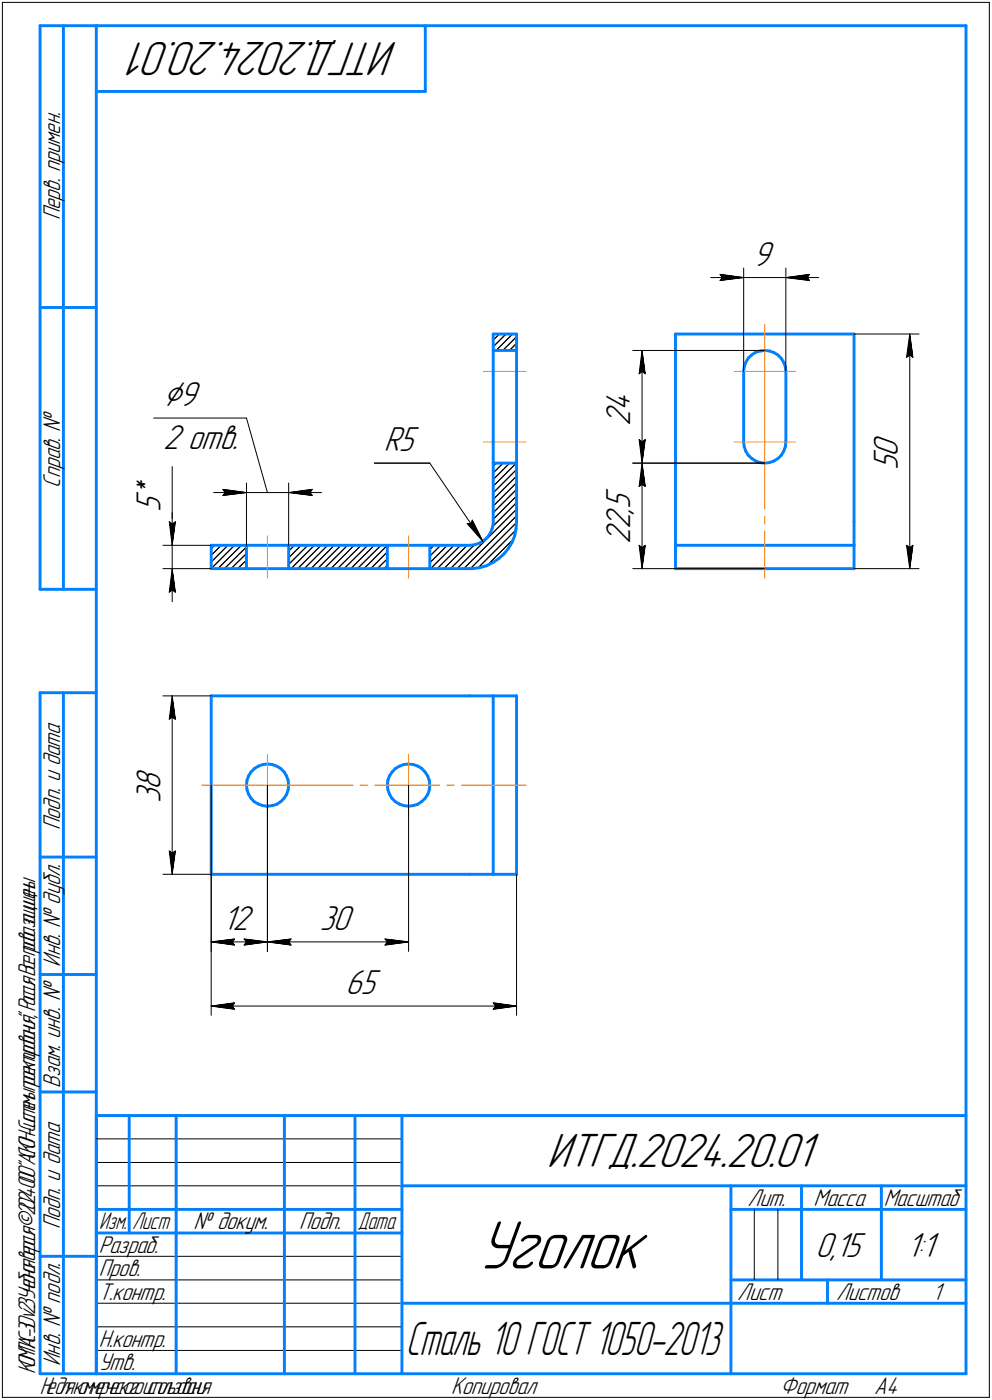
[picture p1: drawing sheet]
<svg xmlns="http://www.w3.org/2000/svg" width="211mm" height="298mm" viewBox="0 0 211 298" stroke-linecap="round" stroke-linejoin="round" font-family="sans-serif">
<defs><g id="words">
<text font-size="15.6" x="101.6" y="270.1">Уголок</text>
<g font-size="10.9">
<text x="84.6" y="9" transform="rotate(-180 84.6 9)">ИТГД.2024.20.01</text>
<text x="116.4" y="248.5">ИТГД.2024.20.01</text>
</g>
<text font-size="10.6" x="86.3" y="288.5">Сталь 10 ГОСТ 1050-2013</text>
<text font-size="8.5" x="34.7" y="86.4">⌀9</text>
<g font-size="7.8">
<text x="160.2" y="56.5">9</text>
<text x="134.1" y="87.5" transform="rotate(-90 134.1 87.5)">4</text>
<text x="34.7" y="95.6">2 отв.</text>
<text x="134.1" y="90.7" transform="rotate(-90 134.1 90.7)">2</text>
<text x="81.7" y="96.1">R5</text>
<text x="191" y="100" transform="rotate(-90 191 100)">5</text>
<text x="191" y="97.2" transform="rotate(-90 191 97.2)">0</text>
<text x="34.1" y="106.3" transform="rotate(-90 34.1 106.3)">*</text>
<text x="34.1" y="109.1" transform="rotate(-90 34.1 109.1)">5</text>
<text x="134.1" y="112.7" transform="rotate(-90 134.1 112.7)">2</text>
<text x="134.1" y="109.5" transform="rotate(-90 134.1 109.5)">,</text>
<text x="134.1" y="108.4" transform="rotate(-90 134.1 108.4)">5</text>
<text x="134.1" y="115.9" transform="rotate(-90 134.1 115.9)">2</text>
<text x="34.1" y="171" transform="rotate(-90 34.1 171)">3</text>
<text x="34.1" y="168.3" transform="rotate(-90 34.1 168.3)">8</text>
<text x="47.4" y="198">12</text>
<text x="68" y="198">30</text>
<text x="73.5" y="211.7">65</text>
<text x="173.5" y="267.5">0,15</text>
<text x="192.9" y="267.5">1:1</text>
</g>
<g font-size="5.5">
<text x="12.8" y="46.9" transform="rotate(-90 12.8 46.9)">Перв. примен.</text>
<text x="12.8" y="103.8" transform="rotate(-90 12.8 103.8)">Справ. №</text>
<text x="12.8" y="176.7" transform="rotate(-90 12.8 176.7)">Подп. и дата</text>
<text x="12.8" y="205.8" transform="rotate(-90 12.8 205.8)">Инв. № дубл.</text>
<text x="12.8" y="231.6" transform="rotate(-90 12.8 231.6)">Взам. инв. №</text>
<text x="159.1" y="256.8">Лит.</text>
<text x="173.1" y="256.8">Масса</text>
<text x="12.8" y="261.7" transform="rotate(-90 12.8 261.7)">Подп. и дата</text>
<text x="41.2" y="261.8">№ докум.</text>
<text x="63.6" y="261.8">Подп.</text>
<text x="21" y="266.8">Разраб.</text>
<text x="21" y="271.8">Пров.</text>
<text x="21" y="276.8">Т.контр.</text>
<text x="156.9" y="276.8">Лист</text>
<text x="177.9" y="276.8">Листов</text>
<text x="198.4" y="276.8">1</text>
<text x="21" y="286.8">Н.контр.</text>
<text x="12.8" y="290.8" transform="rotate(-90 12.8 290.8)">Инв. № подл.</text>
<text x="21" y="291.8">Утв.</text>
<text x="96" y="296.8">Копировал</text>
<text x="166" y="296.8">Формат</text>
<text x="186" y="296.8">A4</text>
</g>
<g font-size="5.4">
<text x="188" y="256.8">Масштаб</text>
<text x="21.1" y="261.8">Изм.</text>
<text x="28.1" y="261.8">Лист</text>
<text x="76.1" y="261.8">Дата</text>
<text x="7.5" y="292.5" transform="rotate(-90 7.5 292.5)">КОМПАС-3Dv23Учебнаяверсия©2024ООО&quot;АСКОН-Системыпроектирования&quot;,Россия.Всеправазащищены.</text>
<text x="8.5" y="296.7">Недлякоммерческогоиспользования</text>
</g>
</g></defs>
<g fill="none" stroke="#000" stroke-width=".21">
<path d="M.5 .5v297zM.5 .5h210zM210.5 .5v297zM151.2 59.1h7zM153.2 58.4l5 .7zM153.2 58.4l.5 .7zM153.2 59.7l5-.6zM153.7 59.1l-.5 .6zM158.2 57.1v22zM158.2 59.1h9zM167.2 57.1v22zM167.2 59.1l5 .6z"/>
<path d="M167.2 59.1l5-.7zM167.2 59.1h7zM171.7 59.1l.5 .6zM172.2 58.4l-.5 .7zM104.9 73.8l2.7-2.7zM104.9 72.4l1.3-1.3zM105.6 74.6l3.5-3.5zM107 74.6l2.9-2.9zM108.4 74.6l1.5-1.5zM109.8 74.6l.1-.1zM134.6 74.6h28.1zM136 79.6l.6-.5z"/>
<path d="M136.6 74.6l.7 5zM136.6 79.1l.7 .5zM136.6 74.6l-.6 5zM136.6 74.6v24zM181.7 71.1h13.8zM192.9 76.1l.6-.5zM193.5 71.1l.7 5zM193.5 75.6l.7 .5zM193.5 71.1l-.6 5zM193.5 71.1v50zM32.7 89h19.7zM36.6 99.3v11.8z"/>
<path d="M52.4 89l4.5 15.9zM79.6 98.6h11.8zM91.4 98.6l11.3 16.7zM104.9 99.3l.7-.7zM134.6 98.6h28.1zM136 93.6l.6 5zM136 93.6l.6 .5zM136.6 94.1l.7-.5zM136.6 98.6l.7 5zM136.6 98.6l-.6 5zM136.6 98.6v22.5zM137.3 93.6l-.7 5z"/>
<path d="M34.7 116.1h10.2zM36 111.1l.6 .5zM36 111.1l.6 5zM36.6 111.1v5zM36.6 111.6l.7-.5zM36.6 109.1v7zM36.6 116.1v5zM37.3 111.1l-.7 5zM44.9 119.7l3.6-3.6zM44.9 118.3l2.2-2.2zM44.9 116.8l.8-.7zM45.4 104.9h7z"/>
<path d="M47.4 104.2l5 .7zM47.4 104.2l.5 .7zM47.4 105.5l5-.6zM47.9 104.9l-.5 .6zM52.4 102.8v13.3zM52.4 104.9h9zM61.4 118.8l2.7-2.7zM61.4 117.3l1.3-1.2zM61.4 102.8v13.3zM61.4 104.9l5 .6zM61.4 104.9l5-.7zM61.4 104.9h7z"/>
<path d="M65.9 104.9l.5 .6zM66.4 104.2l-.5 .7zM68.3 116.1l-5 5zM72.5 116.1l-4.9 5zM91.4 119.8l3.8-3.7zM91.4 118.4l2.4-2.3zM91.4 117l.9-.9zM99.4 111.5l3.3 3.8zM99.4 111.5h.8zM100.5 110.7l-.3 .8zM100.5 110.7l2.2 4.6zM104.8 112.1l5.1-5.1z"/>
<path d="M104.9 110.6l5-5zM104.9 109.2l5-5zM104.9 107.8l5-5zM104.9 106.3l5-4.9zM104.9 104.9l5-4.9zM104.9 103.5l4.9-4.9zM104.9 102.1l3.5-3.5zM104.9 100.7l2.1-2.1zM136 103.6l.6-.5zM136 116.1l.6 5zM136 116.1l.6 .5zM136.6 103.1l.7 .5z"/>
<path d="M136.6 116.6l.7-.5zM137.3 116.1l-.7 5zM192.9 116.1l.6 5zM192.9 116.1l.6 .5zM193.5 116.6l.7-.5zM194.2 116.1l-.7 5zM34.7 121.1h10.2zM36 126.1l.6-.5zM36.6 121.1l-.6 5zM36.6 125.6l.7 .5zM36.6 121.1l.7 5zM36.6 121.1v7z"/>
<path d="M44.9 121.1l5-5zM46.3 121.1l5.1-5zM47.8 121.1l4.6-4.7zM49.2 121.1l3.2-3.2zM50.6 121.1l1.8-1.8zM52 121.1l.4-.4zM61.4 120.2l4.1-4.1zM61.9 121.1l5-5zM64.7 121.1l5-5zM66.2 121.1l4.9-5zM69 121.1l4.9-5zM70.4 121.1l5-5z"/>
<path d="M71.8 121.1l5-5zM73.2 121.1l5-5zM74.6 121.1l5-5zM76 121.1l5.1-5zM77.4 121.1l5-5zM78.9 121.1l3.5-3.6zM80.3 121.1l2.1-2.1zM81.7 121.1l.7-.7zM91.6 121.1l5-5zM93 121.1l5-5zM94.4 121.1l5-5zM95.8 121.1l5.1-5.1z"/>
<path d="M97.3 121.1l12.6-12.7zM98.7 121.1l11.2-11.3zM100.1 121.1l9.8-9.8zM101.7 121l8.1-8.2zM103.6 120.4l5.6-5.6zM134.6 121.1h28.1zM181.7 121.1h13.8zM34.7 148.2h10.2zM36 153.1l.6-.4zM36.6 148.2l.7 4.9zM36.6 152.7l.7 .4zM36.6 148.2l-.6 4.9z"/>
<path d="M36.6 148.2v38zM44.9 167.2v35.4zM56.9 167.2v35.4zM86.9 167.2v35.4zM34.7 186.2h10.2zM36 181.2l.6 5zM36 181.2l.6 .4zM36.6 181.6l.7-.4zM37.3 181.2l-.7 5zM44.9 186.2v30zM49.9 199.9l-.5 .6zM51.9 199.9l.5 .6z"/>
<path d="M51.9 199.9l5 .6zM61.9 199.9l-.5 .6zM81.9 199.9l.5 .6zM81.9 199.9l5 .6zM109.9 186.2v30zM44.9 214.2l5-.7zM44.9 214.2l5 .7zM44.9 214.2h65zM44.9 200.5l5-.6zM44.9 200.5l5 .7zM44.9 200.5h12zM49.4 214.2l.5 .7z"/>
<path d="M49.4 200.5l.5 .7zM49.9 213.5l-.5 .7zM51.9 201.2l5-.7zM52.4 200.5l-.5 .7zM56.9 200.5l5-.6zM56.9 200.5l5 .7zM56.9 200.5h30zM61.4 200.5l.5 .7zM81.9 201.2l5-.7zM82.4 200.5l-.5 .7zM104.9 214.9l5-.7zM104.9 213.5l.5 .7z"/>
<path d="M104.9 213.5l5 .7zM105.4 214.2l-.5 .7zM20.5 247.5h65zM20.5 252.5h65zM20.5 242.5h65zM160.5 257.5v15zM165.5 257.5v15zM20.5 267.5h65zM20.5 272.5h65zM20.5 277.5h65zM.5 297.5h210zM20.5 282.5h65z"/>
<path d="M20.5 287.5h65z"/>
</g>
<g fill="none" stroke="#0080ff" stroke-width=".62">
<path d="M8.5 5.5v120zM8.5 5.5h12zM13.5 5.5v120zM20.5 5.5v287zM20.5 5.5h185zM20.5 19.5h70zM90.5 5.5v14zM205.5 5.5v287zM8.5 65.5h12zM104.9 71.1h5zM104.9 71.1v3.5zM104.9 74.6h5z"/>
<path d="M104.9 74.6v4.5zM104.9 79.1v15zM109.9 71.1v3.5zM109.9 79.1v15zM109.9 74.6v4.5zM143.7 71.1h38zM143.7 71.1v40zM158.2 79.1v15zM158.3 78.1l-.1 1zM158.7 77.2l-.4 .9zM159.2 76.3l.7-.7zM159.2 76.3l-.5 .9z"/>
<path d="M159.9 75.6l.9-.6zM160.8 75l.9-.3zM161.7 74.7l1-.1zM162.7 74.6l1 .1zM163.7 74.7l.9 .4zM164.6 75.1l.9 .5zM165.5 75.6l.7 .7zM166.2 76.3l.5 .9zM166.7 77.2l.4 .9zM167.1 78.1l.1 1zM167.2 79.1v15zM181.7 71.1v40z"/>
<path d="M104.9 98.6v12.5zM104.9 98.6h5zM104.9 94.1v4.5zM109.9 98.6v12.5zM109.9 94.1v4.5zM158.2 94.1l.1 1zM158.3 95.1l.4 1zM158.7 96.1l.5 .8zM159.2 96.9l.7 .7zM159.9 97.6l.9 .6zM160.8 98.2l.9 .3zM161.7 98.5l1 .1z"/>
<path d="M162.7 98.6l1-.1zM163.7 98.5l.9-.3zM164.6 98.2l.9-.6zM165.5 97.6l.7-.7zM166.7 96.1l-.5 .8zM167.1 95.1l-.4 1zM167.2 94.1l-.1 1zM44.9 116.1v5zM44.9 116.1h7.5zM52.4 116.1v5zM52.4 116.1h9zM61.4 116.1v5z"/>
<path d="M61.4 116.1h21zM82.4 116.1v5zM82.4 116.1h9zM91.4 116.1h8.5zM91.4 116.1v5zM99.9 116.1l1.1-.1zM101 116l1-.3zM102 115.7l.9-.6zM102.9 115.1l.8-.7zM104.3 113.5l-.6 .9zM104.7 112.6l-.4 .9zM104.9 119.8l1.2-.9z"/>
<path d="M104.9 111.5l-.2 1.1zM104.9 111.1v.4zM106.1 118.9l1.1-1zM108.1 116.8l-.9 1.1zM108.9 115.5l-.8 1.3zM109.5 114.1l-.6 1.4zM109.8 112.6l-.3 1.5zM109.9 111.1l-.1 1.5zM143.7 116.1h38zM143.7 116.1v5zM143.7 111.1v5zM181.7 116.1v5z"/>
<path d="M181.7 111.1v5zM8.5 125.5h12zM44.9 121.1h7.5zM52.4 121.1h9zM61.4 121.1h21zM82.4 121.1h9zM91.4 121.1h8.5zM99.9 121.1h.7zM100.6 121.1l1.5-.3zM102.1 120.8l1.4-.3zM103.5 120.5l1.4-.7zM143.7 121.1h38z"/>
<path d="M8.5 147.5v145zM8.5 147.5h12zM13.5 147.5v145zM44.9 148.2h55zM44.9 148.2v38zM99.9 148.2h5zM104.9 148.2v38zM104.9 148.2h5zM109.9 148.2v38zM52.4 167.1l.1 1zM52.5 166.1l-.1 1zM52.5 168.1l.4 1z"/>
<path d="M52.9 165.2l-.4 .9zM52.9 169.1l.5 .9zM53.4 164.4l-.5 .8zM53.4 170l.7 .7zM54.1 170.7l.9 .5zM54.1 163.6l.9-.5zM54.1 163.6l-.7 .8zM55 163.1l.9-.3zM55 171.2l.9 .3zM55.9 171.5l1 .1zM55.9 162.8l1.1-.1zM56.9 171.6l1-.1z"/>
<path d="M57 162.7l.9 .1zM57.9 162.8l1 .3zM57.9 171.5l1-.2zM58.9 163.1l.8 .5zM58.9 171.3l.8-.6zM59.7 163.6l.8 .8zM59.7 170.7l.7-.7zM60.5 164.4l.5 .8zM61 165.2l.3 1zM61 169.2l-.6 .8zM61.3 166.2l.1 1zM61.3 168.2l-.3 1z"/>
<path d="M61.4 167.2l-.1 1zM82.4 167.1l.1 1zM82.5 166.1l-.1 1zM82.5 168.1l.4 1zM82.9 165.2l-.4 .9zM82.9 169.1l.5 .9zM83.4 170l.7 .7zM83.4 164.4l-.5 .8zM84.1 163.6l.9-.5zM84.1 163.6l-.7 .8zM84.1 170.7l.8 .5zM84.9 171.2l1 .3z"/>
<path d="M85 163.1l.9-.3zM85.9 162.8l1-.1zM85.9 171.5l1 .1zM86.9 162.7l1 .1zM86.9 171.6l1-.1zM87.9 171.5l.9-.2zM87.9 162.8l1 .3zM88.8 171.3l.9-.6zM88.9 163.1l.8 .5zM89.7 170.7l.7-.7zM89.7 163.6l.7 .8zM90.4 164.4l.6 .8z"/>
<path d="M91 165.2l.3 1zM91 169.2l-.6 .8zM91.3 166.2l.1 1zM91.3 168.2l-.3 1zM91.4 167.2l-.1 1zM8.5 182.5h12zM44.9 186.2h55zM99.9 186.2h5zM104.9 186.2h5zM8.5 207.5h12zM8.5 232.5h12zM20.5 237.5h185z"/>
<path d="M20.5 237.5v55zM27.5 237.5v25zM37.5 237.5v55zM60.5 237.5v55zM75.5 237.5v55zM85.5 237.5v55zM20.5 257.5h65zM85.5 252.5h120zM155.5 252.5v40zM155.5 257.5h15zM170.5 252.5v20zM170.5 257.5h35z"/>
<path d="M187.5 252.5v20zM8.5 267.5h12zM20.5 262.5h65zM85.5 277.5h70zM155.5 277.5h50zM155.5 272.5h50zM176.1 272.5v5zM8.5 292.5h12zM20.5 292.5h185z"/>
</g>
<g fill="none" stroke="#ff8000" stroke-width=".21">
<path d="M102.9 79.1h9zM156.2 79.1h6.5zM162.7 69.1v10zM162.7 79.1v6.5zM162.7 72.6v6.5zM162.7 79.1h6.5zM102.9 94.1h9zM156.2 94.1h6.5zM162.7 80.6v1.6zM162.7 83.8v10zM162.7 95.3v1.6zM162.7 98.4v10z"/>
<path d="M162.7 94.1h6.5zM162.7 94.1v6.5zM162.7 87.6v6.5zM56.9 114.1v9zM86.9 114.1v9zM162.7 110v1.6zM162.7 113.1v10zM42.9 167.2h13.8zM50.4 167.2h6.5zM56.9 167.2h6.5zM56.9 167.2v6.5zM56.9 160.6v6.6z"/>
<path d="M58.2 167.2h1.6zM61.3 167.2h13.8zM76.6 167.2h1.6zM79.7 167.2h13.8zM80.4 167.2h6.5zM86.9 167.2h6.5zM86.9 167.2v6.5zM86.9 160.6v6.6zM95 167.2h1.6zM98.2 167.2h13.7z"/>
</g>
<g fill="#fff" stroke="#fff" stroke-width=".21">
<path d="M28.5 101.3h7.2zM28.5 101.4h7.2zM28.5 101.4h7.2zM28.5 101.5h7.2zM28.5 101.5h7.2zM28.5 101.6h7.2zM28.5 101.7h7.2zM28.5 101.7h7.2zM28.5 101.8h7.2zM28.5 101.8h7.2zM28.5 101.9h7.2zM28.5 101.9h7.2zM28.5 102h7.2zM28.5 102.1h7.2zM28.5 102.1h7.2zM28.5 102.2h7.2zM28.5 102.2h7.2zM28.5 102.3h7.2zM28.5 102.3h7.2zM28.5 102.4h7.2zM28.5 102.4h7.2zM28.5 102.5h7.2zM28.5 102.6h7.2zM28.5 102.6h7.2zM28.5 102.7h7.2zM28.5 102.7h7.2zM28.5 102.8h7.2zM28.5 102.8h7.2zM28.5 102.9h7.2zM28.5 103h7.2zM28.5 103h7.2zM28.5 103.1h7.2zM28.5 103.1h7.2zM28.5 103.2h7.2zM28.5 103.2h7.2zM28.5 103.3h7.2zM28.5 103.3h7.2zM28.5 103.4h7.2zM28.5 103.5h7.2zM28.5 103.5h7.2zM28.5 103.6h7.2zM28.5 103.6h7.2zM28.5 103.7h7.2zM28.5 103.7h7.2zM28.5 103.8h7.2zM28.5 103.9h7.2zM28.5 103.9h7.2zM28.5 104h7.2zM28.5 104h7.2zM28.5 104.1h7.2zM28.5 104.1h7.2zM28.5 104.2h7.2zM28.5 104.3h7.2zM28.5 104.3h7.2zM28.5 104.4h7.2zM28.5 104.4h7.2zM28.5 104.5h7.2zM28.5 104.5h7.2zM28.5 104.6h7.2zM28.5 104.6h7.2zM28.5 104.7h7.2zM28.5 104.8h7.2zM28.5 104.8h7.2zM28.5 104.9h7.2zM28.5 104.9h7.2zM28.5 105h7.2zM28.5 105h7.2zM28.5 105.1h7.2zM28.5 105.2h7.2zM28.5 105.2h7.2zM28.5 105.3h7.2zM28.5 105.3h7.2zM28.5 105.4h7.2zM28.5 105.4h7.2zM28.5 105.5h7.2zM28.5 105.6h7.2zM28.5 105.6h7.2zM28.5 105.7h7.2zM28.5 105.7h7.2zM28.5 105.8h7.2zM28.5 105.8h7.2zM28.5 105.9h7.2zM28.5 105.9h7.2zM28.5 106h7.2zM28.5 106.1h7.2zM28.5 106.1h7.2zM28.5 106.2h7.2zM28.5 106.2h7.2zM28.5 106.3h7.2zM28.5 106.3h7.2zM28.5 106.4h7.2zM28.5 106.5h7.2zM28.5 106.5h7.2zM28.5 106.6h7.2zM28.5 106.6h7.2zM28.5 106.7h7.2zM28.5 106.7h7.2zM28.5 106.8h7.2zM28.5 106.8h7.2zM28.5 106.9h7.2zM28.5 107h7.2zM28.5 107h7.2zM28.5 107.1h7.2zM28.5 107.1h7.2zM28.5 107.2h7.2zM28.5 107.2h7.2zM28.5 107.3h7.2zM28.5 107.4h7.2zM28.5 107.4h7.2zM28.5 107.5h7.2zM28.5 107.5h7.2zM28.5 107.6h7.2zM28.5 107.6h7.2zM28.5 107.7h7.2zM28.5 107.8h7.2zM28.5 107.8h7.2zM28.5 107.9h7.2zM28.5 107.9h7.2zM28.5 108h7.2zM28.5 108h7.2zM28.5 108.1h7.2zM28.5 108.1h7.2zM28.5 108.2h7.2zM28.5 108.3h7.2zM28.5 108.3h7.2zM28.5 108.4h7.2zM28.5 108.4h7.2zM28.5 108.5h7.2zM28.5 108.5h7.2zM28.5 108.6h7.2zM28.5 108.7h7.2zM28.5 108.7h7.2zM28.5 108.8h7.2zM28.5 108.8h7.2zM28.5 108.9h7.2zM28.5 108.9h7.2zM28.5 109h7.2zM28.5 109.1h7.2z"/>
<path d="M35.4 110.6h2.5zM35.5 110.6h2.4zM35.5 110.7h2.4zM35.5 110.7h2.4zM35.5 110.8h2.4zM35.5 110.9h2.4zM35.5 110.9h2.4zM35.5 111h2.4zM35.5 111h2.4zM35.6 111.1h2.2zM35.6 111.1h2.2zM35.6 111.2h2.2zM35.6 111.3h2.2zM35.6 111.3h2.2zM35.6 111.4h2.2zM35.6 111.4h2.2zM35.6 111.5h2.2zM35.6 111.5h2.2zM35.6 111.6h2.2zM35.6 111.6h2.2zM35.6 111.7h2.2zM35.6 111.8h2.2zM35.6 111.8h2.2zM35.6 111.9h2.2zM35.6 111.9h2.2zM35.7 112h2zM35.7 112h2zM35.7 112.1h2zM35.7 112.2h2zM35.7 112.2h2zM35.7 112.3h2zM35.7 112.3h2zM35.7 112.4h2zM35.7 112.4h1.9zM35.7 112.5h1.9zM35.7 112.6h1.9zM35.7 112.6h1.9zM35.7 112.7h1.9zM35.7 112.7h1.9zM35.7 112.8h1.9zM35.7 112.8h1.9zM35.7 112.9h1.9zM35.8 112.9h1.8zM35.8 113h1.8zM35.8 113.1h1.8zM35.8 113.1h1.8zM35.8 113.2h1.8zM35.8 113.2h1.8zM35.8 113.3h1.8zM35.8 113.3h1.8zM35.8 113.4h1.7zM35.8 113.5h1.7zM35.8 113.5h1.7zM35.8 113.6h1.7zM35.8 113.6h1.7zM35.8 113.7h1.7zM35.8 113.7h1.7zM35.8 113.8h1.7zM35.9 113.8h1.6zM35.9 113.9h1.6zM35.9 114h1.6zM35.9 114h1.6zM35.9 114.1h1.6zM35.9 114.1h1.6zM35.9 114.2h1.6zM35.9 114.2h1.6zM35.9 114.3h1.5zM36 114.4h1.4zM36 114.4h1.4zM36 114.5h1.4zM36 114.5h1.4zM36.1 114.6h1.2zM36.1 114.6h1.2zM36.1 114.7h1.2zM36.1 114.8h1.2zM36.1 114.8h1.2zM36.2 114.9h1zM36.2 114.9h1zM36.2 115h.9zM36.2 115h.9zM36.2 115.1h.9zM36.3 115.1h.8zM36.3 115.2h.7zM36.3 115.3h.7zM36.4 115.3h.6zM36.4 115.4h.6zM36.4 115.4h.6zM36.4 115.5h.5zM36.4 115.5h.5zM36.5 115.6h.4zM36.5 115.7h.4zM36.5 115.7h.4zM36.5 115.8h.3zM36.5 115.8h.3zM36.6 115.9h.1zM36.6 115.9h.1z"/>
<path d="M36.6 121.2h.1zM36.6 121.3h.1zM36.5 121.4h.3zM36.5 121.4h.3zM36.5 121.5h.4zM36.5 121.5h.4zM36.5 121.6h.4zM36.4 121.6h.5zM36.4 121.7h.5zM36.4 121.8h.6zM36.4 121.8h.6zM36.4 121.9h.6zM36.3 121.9h.7zM36.3 122h.7zM36.3 122h.8zM36.2 122.1h.9zM36.2 122.1h.9zM36.2 122.2h.9zM36.2 122.3h1zM36.2 122.3h1zM36.1 122.4h1.2zM36.1 122.4h1.2zM36.1 122.5h1.2zM36.1 122.5h1.2zM36.1 122.6h1.2zM36 122.7h1.4zM36 122.7h1.4zM36 122.8h1.4zM36 122.8h1.4zM35.9 122.9h1.5zM35.9 122.9h1.6zM35.9 123h1.6zM35.9 123h1.6zM35.9 123.1h1.6zM35.9 123.2h1.6zM35.9 123.2h1.6zM35.9 123.3h1.6zM35.9 123.3h1.6zM35.8 123.4h1.7zM35.8 123.4h1.7zM35.8 123.5h1.7zM35.8 123.6h1.7zM35.8 123.6h1.7zM35.8 123.7h1.7zM35.8 123.7h1.7zM35.8 123.8h1.7zM35.8 123.8h1.8zM35.8 123.9h1.8zM35.8 124h1.8zM35.8 124h1.8zM35.8 124.1h1.8zM35.8 124.1h1.8zM35.8 124.2h1.8zM35.8 124.2h1.8zM35.7 124.3h1.9zM35.7 124.3h1.9zM35.7 124.4h1.9zM35.7 124.5h1.9zM35.7 124.5h1.9zM35.7 124.6h1.9zM35.7 124.6h1.9zM35.7 124.7h1.9zM35.7 124.7h1.9zM35.7 124.8h2zM35.7 124.9h2zM35.7 124.9h2zM35.7 125h2zM35.7 125h2zM35.7 125.1h2zM35.7 125.1h2zM35.7 125.2h2zM35.6 125.3h2.2zM35.6 125.3h2.2zM35.6 125.4h2.2zM35.6 125.4h2.2zM35.6 125.5h2.2zM35.6 125.5h2.2zM35.6 125.6h2.2zM35.6 125.6h2.2zM35.6 125.7h2.2zM35.6 125.8h2.2zM35.6 125.8h2.2zM35.6 125.9h2.2zM35.6 125.9h2.2zM35.6 126h2.2zM35.6 126h2.2zM35.6 126.1h2.2zM35.5 126.2h2.4zM35.5 126.2h2.4zM35.5 126.3h2.4zM35.5 126.3h2.4zM35.5 126.4h2.4zM35.5 126.4h2.4zM35.5 126.5h2.4zM35.5 126.5h2.4z"/>
<path d="M100.6 110.1h.1zM100.5 110.1h.3zM100.4 110.2h.4zM100.3 110.2h.5zM100.2 110.3h.6zM100.1 110.3h.8zM100.1 110.4h.8zM100 110.5h.9zM99.9 110.5h1zM99.8 110.6h1.2zM99.7 110.6h1.3zM99.6 110.7h1.4zM99.6 110.7h1.4zM99.5 110.8h1.6zM99.4 110.9h1.7zM99.3 110.9h1.8zM99.2 111h1.9zM99.1 111h2.1zM99.1 111.1h2.1zM98.9 111.1h2.4zM98.9 111.2h2.4zM98.8 111.3h2.5zM98.7 111.3h2.6zM98.6 111.4h2.8zM98.7 111.4h2.7zM98.7 111.5h2.7zM98.8 111.5h2.6zM98.8 111.6h2.7zM98.9 111.6h2.6zM98.9 111.7h2.6zM99 111.8h2.5zM99.1 111.8h2.5zM99.1 111.9h2.5zM99.1 111.9h2.6zM99.2 112h2.5zM99.2 112h2.5zM99.3 112.1h2.4zM99.3 112.2h2.5zM99.4 112.2h2.4zM99.5 112.3h2.3zM99.5 112.3h2.3zM99.6 112.4h2.3zM99.6 112.4h2.3zM99.6 112.5h2.3zM99.7 112.6h2.2zM99.7 112.6h2.3zM99.8 112.7h2.2zM99.9 112.7h2.2zM99.9 112.8h2.2zM100 112.8h2.1zM100 112.9h2.1zM100.1 112.9h2.1zM100.1 113h2.1zM100.1 113.1h2.1zM100.2 113.1h2zM100.2 113.2h2.1zM100.3 113.2h2zM100.4 113.3h1.9zM100.4 113.3h1.9zM100.5 113.4h1.9zM100.5 113.5h1.9zM100.6 113.5h1.8zM100.6 113.6h1.8zM100.6 113.6h1.8zM100.7 113.7h1.7zM100.8 113.7h1.6zM100.8 113.8h1.6zM100.9 113.8h1.5zM100.9 113.9h1.6zM101 114h1.5zM101 114h1.5zM101.1 114.1h1.4zM101.1 114.1h1.4zM101.1 114.2h1.5zM101.3 114.2h1.3zM101.3 114.3h1.3zM101.4 114.4h1.2zM101.5 114.4h1.1zM101.6 114.5h1zM101.7 114.5h.9zM101.8 114.6h.8zM101.8 114.6h.8zM101.9 114.7h.7zM102 114.8h.7zM102.1 114.8h.6zM102.2 114.9h.5zM102.3 114.9h.4zM102.3 115h.4zM102.4 115h.3zM102.5 115.1h.2zM102.6 115.1h.1z"/>
<path d="M81.7 90.5h7.7zM81.7 90.5h7.7zM81.7 90.6h7.7zM81.7 90.6h7.7zM81.7 90.7h7.7zM81.7 90.8h7.7zM81.7 90.8h7.7zM81.7 90.9h7.7zM81.7 90.9h7.7zM81.7 91h7.7zM81.7 91h7.7zM81.7 91.1h7.7zM81.7 91.2h7.7zM81.7 91.2h7.7zM81.7 91.3h7.7zM81.7 91.3h7.7zM81.7 91.4h7.7zM81.7 91.4h7.7zM81.7 91.5h7.7zM81.7 91.6h7.7zM81.7 91.6h7.7zM81.7 91.7h7.7zM81.7 91.7h7.7zM81.7 91.8h7.7zM81.7 91.8h7.7zM81.7 91.9h7.7zM81.7 91.9h7.7zM81.7 92h7.7zM81.7 92.1h7.7zM81.7 92.1h7.7zM81.7 92.2h7.7zM81.7 92.2h7.7zM81.7 92.3h7.7zM81.7 92.3h7.7zM81.7 92.4h7.7zM81.7 92.5h7.7zM81.7 92.5h7.7zM81.7 92.6h7.7zM81.7 92.6h7.7zM81.7 92.7h7.7zM81.7 92.7h7.7zM81.7 92.8h7.7zM81.7 92.9h7.7zM81.7 92.9h7.7zM81.7 93h7.7zM81.7 93h7.7zM81.7 93.1h7.7zM81.7 93.1h7.7zM81.7 93.2h7.7zM81.7 93.2h7.7zM81.7 93.3h7.7zM81.7 93.4h7.7zM81.7 93.4h7.7zM81.7 93.5h7.7zM81.7 93.5h7.7zM81.7 93.6h7.7zM81.7 93.6h7.7zM81.7 93.7h7.7zM81.7 93.8h7.7zM81.7 93.8h7.7zM81.7 93.9h7.7zM81.7 93.9h7.7zM81.7 94h7.7zM81.7 94h7.7zM81.7 94.1h7.7zM81.7 94.1h7.7zM81.7 94.2h7.7zM81.7 94.3h7.7zM81.7 94.3h7.7zM81.7 94.4h7.7zM81.7 94.4h7.7zM81.7 94.5h7.7zM81.7 94.5h7.7zM81.7 94.6h7.7zM81.7 94.7h7.7zM81.7 94.7h7.7zM81.7 94.8h7.7zM81.7 94.8h7.7zM81.7 94.9h7.7zM81.7 94.9h7.7zM81.7 95h7.7zM81.7 95.1h7.7zM81.7 95.1h7.7zM81.7 95.2h7.7zM81.7 95.2h7.7zM81.7 95.3h7.7zM81.7 95.3h7.7zM81.7 95.4h7.7zM81.7 95.4h7.7zM81.7 95.5h7.7zM81.7 95.6h7.7zM81.7 95.6h7.7zM81.7 95.7h7.7zM81.7 95.7h7.7zM81.7 95.8h7.7zM81.7 95.8h7.7zM81.7 95.9h7.7zM81.7 96h7.7zM81.7 96h7.7zM81.7 96.1h7.7zM81.7 96.1h7.7zM81.7 96.2h7.7zM81.7 96.2h7.7zM81.7 96.3h7.7zM81.7 96.4h7.7zM81.7 96.4h7.7zM81.7 96.5h7.7zM81.7 96.5h7.7zM81.7 96.6h7.7zM81.7 96.6h7.7zM81.7 96.7h7.7zM81.7 96.7h7.7zM81.7 96.8h7.7zM81.7 96.9h7.7zM81.7 96.9h7.7zM81.7 97h7.7zM81.7 97h7.7zM81.7 97.1h7.7zM81.7 97.1h7.7zM81.7 97.2h7.7zM81.7 97.3h7.7zM81.7 97.3h7.7zM81.7 97.4h7.7zM81.7 97.4h7.7zM81.7 97.5h7.7zM81.7 97.5h7.7z"/>
<path d="M34.7 80.8h8.4zM34.7 80.8h8.4zM34.7 80.9h8.4zM34.7 80.9h8.4zM34.7 81h8.4zM34.7 81.1h8.4zM34.7 81.1h8.4zM34.7 81.2h8.4zM34.7 81.2h8.4zM34.7 81.3h8.4zM34.7 81.3h8.4zM34.7 81.4h8.4zM34.7 81.4h8.4zM34.7 81.5h8.4zM34.7 81.6h8.4zM34.7 81.6h8.4zM34.7 81.7h8.4zM34.7 81.7h8.4zM34.7 81.8h8.4zM34.7 81.8h8.4zM34.7 81.9h8.4zM34.7 82h8.4zM34.7 82h8.4zM34.7 82.1h8.4zM34.7 82.1h8.4zM34.7 82.2h8.4zM34.7 82.2h8.4zM34.7 82.3h8.4zM34.7 82.4h8.4zM34.7 82.4h8.4zM34.7 82.5h8.4zM34.7 82.5h8.4zM34.7 82.6h8.4zM34.7 82.6h8.4zM34.7 82.7h8.4zM34.7 82.7h8.4zM34.7 82.8h8.4zM34.7 82.9h8.4zM34.7 82.9h8.4zM34.7 83h8.4zM34.7 83h8.4zM34.7 83.1h8.4zM34.7 83.1h8.4zM34.7 83.2h8.4zM34.7 83.3h8.4zM34.7 83.3h8.4zM34.7 83.4h8.4zM34.7 83.4h8.4zM34.7 83.5h8.4zM34.7 83.5h8.4zM34.7 83.6h8.4zM34.7 83.7h8.4zM34.7 83.7h8.4zM34.7 83.8h8.4zM34.7 83.8h8.4zM34.7 83.9h8.4zM34.7 83.9h8.4zM34.7 84h8.4zM34.7 84h8.4zM34.7 84.1h8.4zM34.7 84.2h8.4zM34.7 84.2h8.4zM34.7 84.3h8.4zM34.7 84.3h8.4zM34.7 84.4h8.4zM34.7 84.4h8.4zM34.7 84.5h8.4zM34.7 84.6h8.4zM34.7 84.6h8.4zM34.7 84.7h8.4zM34.7 84.7h8.4zM34.7 84.8h8.4zM34.7 84.8h8.4zM34.7 84.9h8.4zM34.7 84.9h8.4zM34.7 85h8.4zM34.7 85.1h8.4zM34.7 85.1h8.4zM34.7 85.2h8.4zM34.7 85.2h8.4zM34.7 85.3h8.4zM34.7 85.3h8.4zM34.7 85.4h8.4zM34.7 85.5h8.4zM34.7 85.5h8.4zM34.7 85.6h8.4zM34.7 85.6h8.4zM34.7 85.7h8.4zM34.7 85.7h8.4zM34.7 85.8h8.4zM34.7 85.9h8.4zM34.7 85.9h8.4zM34.7 86h8.4zM34.7 86h8.4zM34.7 86.1h8.4zM34.7 86.1h8.4zM34.7 86.2h8.4zM34.7 86.2h8.4zM34.7 86.3h8.4zM34.7 86.4h8.4zM34.7 86.4h8.4zM34.7 86.5h8.4zM34.7 86.5h8.4zM34.7 86.6h8.4zM34.7 86.6h8.4zM34.7 86.7h8.4zM34.7 86.8h8.4zM34.7 86.8h8.4zM34.7 86.9h8.4zM34.7 86.9h8.4zM34.7 87h8.4zM34.7 87h8.4zM34.7 87.1h8.4zM34.7 87.2h8.4zM34.7 87.2h8.4zM34.7 87.3h8.4zM34.7 87.3h8.4zM34.7 87.4h8.4zM34.7 87.4h8.4zM34.7 87.5h8.4zM34.7 87.5h8.4zM34.7 87.6h8.4zM34.7 87.7h8.4zM34.7 87.7h8.4zM34.7 87.8h8.4zM34.7 87.8h8.4zM34.7 87.9h8.4zM34.7 87.9h8.4z"/>
<path d="M34.7 90h15.7zM34.7 90.1h15.7zM34.7 90.1h15.7zM34.7 90.2h15.7zM34.7 90.3h15.7zM34.7 90.3h15.7zM34.7 90.4h15.7zM34.7 90.4h15.7zM34.7 90.5h15.7zM34.7 90.5h15.7zM34.7 90.6h15.7zM34.7 90.6h15.7zM34.7 90.7h15.7zM34.7 90.8h15.7zM34.7 90.8h15.7zM34.7 90.9h15.7zM34.7 90.9h15.7zM34.7 91h15.7zM34.7 91h15.7zM34.7 91.1h15.7zM34.7 91.2h15.7zM34.7 91.2h15.7zM34.7 91.3h15.7zM34.7 91.3h15.7zM34.7 91.4h15.7zM34.7 91.4h15.7zM34.7 91.5h15.7zM34.7 91.6h15.7zM34.7 91.6h15.7zM34.7 91.7h15.7zM34.7 91.7h15.7zM34.7 91.8h15.7zM34.7 91.8h15.7zM34.7 91.9h15.7zM34.7 91.9h15.7zM34.7 92h15.7zM34.7 92.1h15.7zM34.7 92.1h15.7zM34.7 92.2h15.7zM34.7 92.2h15.7zM34.7 92.3h15.7zM34.7 92.3h15.7zM34.7 92.4h15.7zM34.7 92.5h15.7zM34.7 92.5h15.7zM34.7 92.6h15.7zM34.7 92.6h15.7zM34.7 92.7h15.7zM34.7 92.7h15.7zM34.7 92.8h15.7zM34.7 92.9h15.7zM34.7 92.9h15.7zM34.7 93h15.7zM34.7 93h15.7zM34.7 93.1h15.7zM34.7 93.1h15.7zM34.7 93.2h15.7zM34.7 93.2h15.7zM34.7 93.3h15.7zM34.7 93.4h15.7zM34.7 93.4h15.7zM34.7 93.5h15.7zM34.7 93.5h15.7zM34.7 93.6h15.7zM34.7 93.6h15.7zM34.7 93.7h15.7zM34.7 93.8h15.7zM34.7 93.8h15.7zM34.7 93.9h15.7zM34.7 93.9h15.7zM34.7 94h15.7zM34.7 94h15.7zM34.7 94.1h15.7zM34.7 94.1h15.7zM34.7 94.2h15.7zM34.7 94.3h15.7zM34.7 94.3h15.7zM34.7 94.4h15.7zM34.7 94.4h15.7zM34.7 94.5h15.7zM34.7 94.5h15.7zM34.7 94.6h15.7zM34.7 94.7h15.7zM34.7 94.7h15.7zM34.7 94.8h15.7zM34.7 94.8h15.7zM34.7 94.9h15.7zM34.7 94.9h15.7zM34.7 95h15.7zM34.7 95.1h15.7zM34.7 95.1h15.7zM34.7 95.2h15.7zM34.7 95.2h15.7zM34.7 95.3h15.7zM34.7 95.3h15.7zM34.7 95.4h15.7zM34.7 95.4h15.7zM34.7 95.5h15.7zM34.7 95.6h15.7zM34.7 95.6h15.7zM34.7 95.7h15.7zM34.7 95.7h15.7zM34.7 95.8h15.7zM34.7 95.8h15.7zM34.7 95.9h15.7zM34.7 96h15.7zM34.7 96h15.7zM34.7 96.1h15.7zM34.7 96.1h15.7zM34.7 96.2h15.7zM34.7 96.2h15.7zM34.7 96.3h15.7zM34.7 96.4h15.7zM34.7 96.4h15.7zM34.7 96.5h15.7zM34.7 96.5h15.7zM34.7 96.6h15.7zM34.7 96.6h15.7zM34.7 96.7h15.7zM34.7 96.7h15.7zM34.7 96.8h15.7zM34.7 96.9h15.7zM34.7 96.9h15.7zM34.7 97h15.7zM34.7 97h15.7zM34.7 97.1h15.7z"/>
<path d="M46.9 103.7h.5zM46.9 103.7h.9zM46.9 103.8h1.2zM46.9 103.9h1.7zM46.9 103.9h2.1zM46.9 104h2.5zM46.9 104h2.9zM46.9 104.1h3.3zM46.9 104.1h3.7zM46.9 104.2h3.9zM46.9 104.3h4zM46.9 104.3h4.2zM46.9 104.4h4.3zM46.9 104.4h4.5zM46.9 104.5h4.6zM46.9 104.5h4.7zM46.9 104.6h4.9zM46.9 104.6h5zM46.9 104.7h5.1zM46.9 104.8h5.3zM46.9 104.8h5.4zM46.9 104.9h5.5zM46.9 104.9h5.4zM46.9 105h5.3zM46.9 105h5.1zM46.9 105.1h5zM46.9 105.2h4.9zM46.9 105.2h4.7zM46.9 105.3h4.6zM46.9 105.3h4.5zM46.9 105.4h4.3zM46.9 105.4h4.2zM46.9 105.5h4zM46.9 105.6h3.9zM46.9 105.6h3.7zM46.9 105.7h3.3zM46.9 105.7h2.8zM46.9 105.8h2.4zM46.9 105.8h1.9zM46.9 105.9h1.4zM46.9 105.9h1zM46.9 106h.5z"/>
<path d="M66.5 103.7h.4zM66.2 103.7h.7zM65.7 103.8h1.2zM65.3 103.9h1.6zM64.9 103.9h2zM64.5 104h2.4zM64.1 104h2.8zM63.7 104.1h3.2zM63.2 104.1h3.7zM63.1 104.2h3.8zM63 104.3h3.9zM62.8 104.3h4.1zM62.7 104.4h4.2zM62.5 104.4h4.4zM62.4 104.5h4.5zM62.3 104.5h4.6zM62.1 104.6h4.8zM62 104.6h4.9zM61.9 104.7h5zM61.7 104.8h5.2zM61.6 104.8h5.3zM61.4 104.9h5.5zM61.6 104.9h5.3zM61.7 105h5.2zM61.9 105h5zM62 105.1h4.9zM62.1 105.2h4.8zM62.3 105.2h4.6zM62.4 105.3h4.5zM62.5 105.3h4.4zM62.7 105.4h4.2zM62.8 105.4h4.1zM63 105.5h3.9zM63.1 105.6h3.8zM63.2 105.6h3.7zM63.7 105.7h3.2zM64.2 105.7h2.7zM64.6 105.8h2.3zM65.1 105.8h1.8zM65.6 105.9h1.3zM66 105.9h.9zM66.5 106h.4z"/>
<path d="M160.2 50.9h5zM160.2 51h5zM160.2 51h5zM160.2 51.1h5zM160.2 51.1h5zM160.2 51.2h5zM160.2 51.3h5zM160.2 51.3h5zM160.2 51.4h5zM160.2 51.4h5zM160.2 51.5h5zM160.2 51.5h5zM160.2 51.6h5zM160.2 51.6h5zM160.2 51.7h5zM160.2 51.8h5zM160.2 51.8h5zM160.2 51.9h5zM160.2 51.9h5zM160.2 52h5zM160.2 52h5zM160.2 52.1h5zM160.2 52.2h5zM160.2 52.2h5zM160.2 52.3h5zM160.2 52.3h5zM160.2 52.4h5zM160.2 52.4h5zM160.2 52.5h5zM160.2 52.5h5zM160.2 52.6h5zM160.2 52.7h5zM160.2 52.7h5zM160.2 52.8h5zM160.2 52.8h5zM160.2 52.9h5zM160.2 52.9h5zM160.2 53h5zM160.2 53.1h5zM160.2 53.1h5zM160.2 53.2h5zM160.2 53.2h5zM160.2 53.3h5zM160.2 53.3h5zM160.2 53.4h5zM160.2 53.5h5zM160.2 53.5h5zM160.2 53.6h5zM160.2 53.6h5zM160.2 53.7h5zM160.2 53.7h5zM160.2 53.8h5zM160.2 53.8h5zM160.2 53.9h5zM160.2 54h5zM160.2 54h5zM160.2 54.1h5zM160.2 54.1h5zM160.2 54.2h5zM160.2 54.2h5zM160.2 54.3h5zM160.2 54.4h5zM160.2 54.4h5zM160.2 54.5h5zM160.2 54.5h5zM160.2 54.6h5zM160.2 54.6h5zM160.2 54.7h5zM160.2 54.8h5zM160.2 54.8h5zM160.2 54.9h5zM160.2 54.9h5zM160.2 55h5zM160.2 55h5zM160.2 55.1h5zM160.2 55.1h5zM160.2 55.2h5zM160.2 55.3h5zM160.2 55.3h5zM160.2 55.4h5zM160.2 55.4h5zM160.2 55.5h5zM160.2 55.5h5zM160.2 55.6h5zM160.2 55.7h5zM160.2 55.7h5zM160.2 55.8h5zM160.2 55.8h5zM160.2 55.9h5zM160.2 55.9h5zM160.2 56h5zM160.2 56h5zM160.2 56.1h5zM160.2 56.2h5zM160.2 56.2h5zM160.2 56.3h5zM160.2 56.3h5zM160.2 56.4h5zM160.2 56.4h5zM160.2 56.5h5zM160.2 56.6h5zM160.2 56.6h5zM160.2 56.7h5zM160.2 56.7h5zM160.2 56.8h5zM160.2 56.8h5zM160.2 56.9h5zM160.2 57h5zM160.2 57h5zM160.2 57.1h5zM160.2 57.1h5zM160.2 57.2h5zM160.2 57.2h5zM160.2 57.3h5zM160.2 57.3h5zM160.2 57.4h5zM160.2 57.5h5zM160.2 57.5h5zM160.2 57.6h5zM160.2 57.6h5zM160.2 57.7h5zM160.2 57.7h5zM160.2 57.8h5zM160.2 57.9h5zM160.2 57.9h5zM160.2 58h5zM160.2 58h5z"/>
<path d="M152.7 57.9h.4zM152.7 58h.8zM152.7 58h1.2zM152.7 58.1h1.7zM152.7 58.1h2.1zM152.7 58.2h2.5zM152.7 58.3h2.9zM152.7 58.3h3.3zM152.7 58.4h3.7zM152.7 58.4h3.9zM152.7 58.5h4zM152.7 58.5h4.2zM152.7 58.6h4.3zM152.7 58.6h4.4zM152.7 58.7h4.6zM152.7 58.8h4.7zM152.7 58.8h4.8zM152.7 58.9h5zM152.7 58.9h5.1zM152.7 59h5.3zM152.7 59h5.4zM152.7 59.1h5.5zM152.7 59.2h5.4zM152.7 59.2h5.3zM152.7 59.3h5.1zM152.7 59.3h5zM152.7 59.4h4.8zM152.7 59.4h4.7zM152.7 59.5h4.6zM152.7 59.5h4.4zM152.7 59.6h4.3zM152.7 59.7h4.2zM152.7 59.7h4zM152.7 59.8h3.9zM152.7 59.8h3.7zM152.7 59.9h3.3zM152.7 59.9h2.8zM152.7 60h2.4zM152.7 60.1h1.8zM152.7 60.1h1.4zM152.7 60.2h.9zM152.7 60.2h.5z"/>
<path d="M172.3 57.9h.4zM171.9 58h.8zM171.5 58h1.2zM171.1 58.1h1.6zM170.7 58.1h2zM170.2 58.2h2.5zM169.8 58.3h2.9zM169.4 58.3h3.3zM169 58.4h3.7zM168.9 58.4h3.8zM168.8 58.5h3.9zM168.6 58.5h4.1zM168.5 58.6h4.2zM168.3 58.6h4.4zM168.2 58.7h4.5zM168 58.8h4.7zM167.9 58.8h4.8zM167.8 58.9h4.9zM167.6 58.9h5.1zM167.5 59h5.2zM167.4 59h5.3zM167.2 59.1h5.5zM167.4 59.2h5.3zM167.5 59.2h5.2zM167.6 59.3h5.1zM167.8 59.3h4.9zM167.9 59.4h4.8zM168 59.4h4.7zM168.2 59.5h4.5zM168.3 59.5h4.4zM168.5 59.6h4.2zM168.6 59.7h4.1zM168.8 59.7h3.9zM168.9 59.8h3.8zM169 59.8h3.7zM169.5 59.9h3.2zM170 59.9h2.7zM170.4 60h2.3zM170.9 60.1h1.8zM171.4 60.1h1.3zM171.8 60.2h.9zM172.3 60.2h.4z"/>
<path d="M128.5 82.5h7.1zM128.5 82.6h7.1zM128.5 82.6h7.1zM128.5 82.7h7.1zM128.5 82.7h7.1zM128.5 82.8h7.1zM128.5 82.9h7.1zM128.5 82.9h7.1zM128.5 83h7.1zM128.5 83h7.1zM128.5 83.1h7.1zM128.5 83.1h7.1zM128.5 83.2h7.1zM128.5 83.3h7.1zM128.5 83.3h7.1zM128.5 83.4h7.1zM128.5 83.4h7.1zM128.5 83.5h7.1zM128.5 83.5h7.1zM128.5 83.6h7.1zM128.5 83.7h7.1zM128.5 83.7h7.1zM128.5 83.8h7.1zM128.5 83.8h7.1zM128.5 83.9h7.1zM128.5 83.9h7.1zM128.5 84h7.1zM128.5 84h7.1zM128.5 84.1h7.1zM128.5 84.2h7.1zM128.5 84.2h7.1zM128.5 84.3h7.1zM128.5 84.3h7.1zM128.5 84.4h7.1zM128.5 84.4h7.1zM128.5 84.5h7.1zM128.5 84.6h7.1zM128.5 84.6h7.1zM128.5 84.7h7.1zM128.5 84.7h7.1zM128.5 84.8h7.1zM128.5 84.8h7.1zM128.5 84.9h7.1zM128.5 84.9h7.1zM128.5 85h7.1zM128.5 85.1h7.1zM128.5 85.1h7.1zM128.5 85.2h7.1zM128.5 85.2h7.1zM128.5 85.3h7.1zM128.5 85.3h7.1zM128.5 85.4h7.1zM128.5 85.5h7.1zM128.5 85.5h7.1zM128.5 85.6h7.1zM128.5 85.6h7.1zM128.5 85.7h7.1zM128.5 85.7h7.1zM128.5 85.8h7.1zM128.5 85.9h7.1zM128.5 85.9h7.1zM128.5 86h7.1zM128.5 86h7.1zM128.5 86.1h7.1zM128.5 86.1h7.1zM128.5 86.2h7.1zM128.5 86.2h7.1zM128.5 86.3h7.1zM128.5 86.4h7.1zM128.5 86.4h7.1zM128.5 86.5h7.1zM128.5 86.5h7.1zM128.5 86.6h7.1zM128.5 86.6h7.1zM128.5 86.7h7.1zM128.5 86.8h7.1zM128.5 86.8h7.1zM128.5 86.9h7.1zM128.5 86.9h7.1zM128.5 87h7.1zM128.5 87h7.1zM128.5 87.1h7.1zM128.5 87.2h7.1zM128.5 87.2h7.1zM128.5 87.3h7.1zM128.5 87.3h7.1zM128.5 87.4h7.1zM128.5 87.4h7.1zM128.5 87.5h7.1zM128.5 87.5h7.1zM128.5 87.6h7.1zM128.5 87.7h7.1zM128.5 87.7h7.1zM128.5 87.8h7.1zM128.5 87.8h7.1zM128.5 87.9h7.1zM128.5 87.9h7.1zM128.5 88h7.1zM128.5 88.1h7.1zM128.5 88.1h7.1zM128.5 88.2h7.1zM128.5 88.2h7.1zM128.5 88.3h7.1zM128.5 88.3h7.1zM128.5 88.4h7.1zM128.5 88.4h7.1zM128.5 88.5h7.1zM128.5 88.6h7.1zM128.5 88.6h7.1zM128.5 88.7h7.1zM128.5 88.7h7.1zM128.5 88.8h7.1zM128.5 88.8h7.1zM128.5 88.9h7.1zM128.5 89h7.1zM128.5 89h7.1zM128.5 89.1h7.1zM128.5 89.1h7.1zM128.5 89.2h7.1zM128.5 89.2h7.1zM128.5 89.3h7.1zM128.5 89.4h7.1zM128.5 89.4h7.1zM128.5 89.5h7.1zM128.5 89.5h7.1zM128.5 89.6h7.1zM128.5 89.6h7.1zM128.5 89.7h7.1zM128.5 89.7h7.1zM128.5 89.8h7.1zM128.5 89.9h7.1zM128.5 89.9h7.1zM128.5 90h7.1zM128.5 90h7.1zM128.5 90.1h7.1zM128.5 90.1h7.1zM128.5 90.2h7.1zM128.5 90.3h7.1zM128.5 90.3h7.1zM128.5 90.4h7.1zM128.5 90.4h7.1zM128.5 90.5h7.1zM128.5 90.5h7.1zM128.5 90.6h7.1zM128.5 90.6h7.1z"/>
<path d="M136.5 74.8h.2zM136.5 74.8h.2zM136.5 74.9h.3zM136.5 75h.3zM136.5 75h.3zM136.4 75.1h.4zM136.4 75.1h.4zM136.4 75.2h.5zM136.4 75.2h.5zM136.3 75.3h.6zM136.3 75.4h.6zM136.3 75.4h.6zM136.3 75.5h.7zM136.3 75.5h.7zM136.2 75.6h.8zM136.2 75.6h.8zM136.2 75.7h.8zM136.1 75.7h1zM136.1 75.8h1zM136.1 75.9h1.1zM136.1 75.9h1.1zM136 76h1.2zM136 76h1.2zM136 76.1h1.2zM136 76.1h1.3zM136 76.2h1.3zM135.9 76.3h1.4zM135.9 76.3h1.4zM135.9 76.4h1.4zM135.9 76.4h1.5zM135.9 76.5h1.5zM135.9 76.5h1.5zM135.9 76.6h1.5zM135.9 76.7h1.5zM135.9 76.7h1.5zM135.9 76.8h1.5zM135.8 76.8h1.6zM135.8 76.9h1.6zM135.8 76.9h1.6zM135.8 77h1.6zM135.8 77h1.6zM135.8 77.1h1.6zM135.8 77.2h1.6zM135.7 77.2h1.8zM135.7 77.3h1.8zM135.7 77.3h1.8zM135.7 77.4h1.8zM135.7 77.4h1.8zM135.7 77.5h1.8zM135.7 77.6h1.8zM135.7 77.6h1.8zM135.7 77.7h1.9zM135.7 77.7h1.9zM135.7 77.8h1.9zM135.7 77.8h1.9zM135.7 77.9h1.9zM135.7 77.9h1.9zM135.7 78h1.9zM135.6 78.1h2zM135.6 78.1h2zM135.6 78.2h2zM135.6 78.2h2zM135.6 78.3h2zM135.6 78.3h2zM135.6 78.4h2zM135.6 78.5h2.1zM135.6 78.5h2.1zM135.6 78.6h2.1zM135.6 78.6h2.1zM135.6 78.7h2.1zM135.6 78.7h2.1zM135.6 78.8h2.1zM135.5 78.9h2.2zM135.5 78.9h2.2zM135.5 79h2.2zM135.5 79h2.2zM135.5 79.1h2.2zM135.5 79.1h2.2zM135.5 79.2h2.2zM135.5 79.2h2.2zM135.5 79.3h2.3zM135.5 79.4h2.3zM135.5 79.4h2.3zM135.5 79.5h2.3zM135.5 79.5h2.3zM135.5 79.6h2.3zM135.5 79.6h2.3zM135.4 79.7h2.4zM135.4 79.8h2.4zM135.4 79.8h2.4zM135.4 79.9h2.4zM135.4 79.9h2.4zM135.4 80h2.4zM135.4 80h2.4z"/>
<path d="M135.4 93.1h2.4zM135.4 93.1h2.4zM135.4 93.2h2.4zM135.4 93.2h2.4zM135.4 93.3h2.4zM135.4 93.4h2.4zM135.4 93.4h2.4zM135.4 93.5h2.4zM135.5 93.5h2.3zM135.5 93.6h2.3zM135.5 93.6h2.3zM135.5 93.7h2.3zM135.5 93.8h2.3zM135.5 93.8h2.3zM135.5 93.9h2.3zM135.5 93.9h2.2zM135.5 94h2.2zM135.5 94h2.2zM135.5 94.1h2.2zM135.5 94.1h2.2zM135.5 94.2h2.2zM135.5 94.3h2.2zM135.5 94.3h2.2zM135.6 94.4h2.1zM135.6 94.4h2.1zM135.6 94.5h2.1zM135.6 94.5h2.1zM135.6 94.6h2.1zM135.6 94.7h2.1zM135.6 94.7h2.1zM135.6 94.8h2zM135.6 94.8h2zM135.6 94.9h2zM135.6 94.9h2zM135.6 95h2zM135.6 95.1h2zM135.6 95.1h2zM135.7 95.2h1.9zM135.7 95.2h1.9zM135.7 95.3h1.9zM135.7 95.3h1.9zM135.7 95.4h1.9zM135.7 95.4h1.9zM135.7 95.5h1.9zM135.7 95.6h1.8zM135.7 95.6h1.8zM135.7 95.7h1.8zM135.7 95.7h1.8zM135.7 95.8h1.8zM135.7 95.8h1.8zM135.7 95.9h1.8zM135.7 96h1.8zM135.8 96h1.6zM135.8 96.1h1.6zM135.8 96.1h1.6zM135.8 96.2h1.6zM135.8 96.2h1.6zM135.8 96.3h1.6zM135.8 96.4h1.6zM135.9 96.4h1.5zM135.9 96.5h1.5zM135.9 96.5h1.5zM135.9 96.6h1.5zM135.9 96.6h1.5zM135.9 96.7h1.5zM135.9 96.7h1.5zM135.9 96.8h1.4zM135.9 96.9h1.4zM135.9 96.9h1.4zM136 97h1.3zM136 97h1.3zM136 97.1h1.2zM136 97.1h1.2zM136 97.2h1.2zM136.1 97.3h1.1zM136.1 97.3h1.1zM136.1 97.4h1zM136.1 97.4h1zM136.1 97.5h1zM136.2 97.5h.8zM136.2 97.6h.8zM136.3 97.6h.7zM136.3 97.7h.7zM136.3 97.8h.7zM136.3 97.8h.6zM136.3 97.9h.6zM136.4 97.9h.5zM136.4 98h.5zM136.4 98h.5zM136.4 98.1h.4zM136.4 98.2h.4zM136.5 98.2h.3zM136.5 98.3h.3zM136.5 98.3h.3zM136.5 98.4h.2zM136.5 98.4h.2z"/>
<path d="M128.5 103.9h7.1zM128.5 103.9h7.1zM128.5 104h7.1zM128.5 104h7.1zM128.5 104.1h7.1zM128.5 104.1h7.1zM128.5 104.2h7.1zM128.5 104.3h7.1zM128.5 104.3h7.1zM128.5 104.4h7.1zM128.5 104.4h7.1zM128.5 104.5h7.1zM128.5 104.5h7.1zM128.5 104.6h7.1zM128.5 104.6h7.1zM128.5 104.7h7.1zM128.5 104.8h7.1zM128.5 104.8h7.1zM128.5 104.9h7.1zM128.5 104.9h7.1zM128.5 105h7.1zM128.5 105h7.1zM128.5 105.1h7.1zM128.5 105.2h7.1zM128.5 105.2h7.1zM128.5 105.3h7.1zM128.5 105.3h7.1zM128.5 105.4h7.1zM128.5 105.4h7.1zM128.5 105.5h7.1zM128.5 105.6h7.1zM128.5 105.6h7.1zM128.5 105.7h7.1zM128.5 105.7h7.1zM128.5 105.8h7.1zM128.5 105.8h7.1zM128.5 105.9h7.1zM128.5 105.9h7.1zM128.5 106h7.1zM128.5 106.1h7.1zM128.5 106.1h7.1zM128.5 106.2h7.1zM128.5 106.2h7.1zM128.5 106.3h7.1zM128.5 106.3h7.1zM128.5 106.4h7.1zM128.5 106.5h7.1zM128.5 106.5h7.1zM128.5 106.6h7.1zM128.5 106.6h7.1zM128.5 106.7h7.1zM128.5 106.7h7.1zM128.5 106.8h7.1zM128.5 106.8h7.1zM128.5 106.9h7.1zM128.5 107h7.1zM128.5 107h7.1zM128.5 107.1h7.1zM128.5 107.1h7.1zM128.5 107.2h7.1zM128.5 107.2h7.1zM128.5 107.3h7.1zM128.5 107.4h7.1zM128.5 107.4h7.1zM128.5 107.5h7.1zM128.5 107.5h7.1zM128.5 107.6h7.1zM128.5 107.6h7.1zM128.5 107.7h7.1zM128.5 107.8h7.1zM128.5 107.8h7.1zM128.5 107.9h7.1zM128.5 107.9h7.1zM128.5 108h7.1zM128.5 108h7.1zM128.5 108.1h7.1zM128.5 108.1h7.1zM128.5 108.2h7.1zM128.5 108.3h7.1zM128.5 108.3h7.1zM128.5 108.4h7.1zM128.5 108.4h7.1zM128.5 108.5h7.1zM128.5 108.5h7.1zM128.5 108.6h7.1zM128.5 108.7h7.1zM128.5 108.7h7.1zM128.5 108.8h7.1zM128.5 108.8h7.1zM128.5 108.9h7.1zM128.5 108.9h7.1zM128.5 109h7.1zM128.5 109.1h7.1zM128.5 109.1h7.1zM128.5 109.2h7.1zM128.5 109.2h7.1zM128.5 109.3h7.1zM128.5 109.3h7.1zM128.5 109.4h7.1zM128.5 109.4h7.1zM128.5 109.5h7.1zM128.5 109.6h7.1zM128.5 109.6h7.1zM128.5 109.7h7.1zM128.5 109.7h7.1zM128.5 109.8h7.1zM128.5 109.8h7.1zM128.5 109.9h7.1zM128.5 110h7.1zM128.5 110h7.1zM128.5 110.1h7.1zM128.5 110.1h7.1zM128.5 110.2h7.1zM128.5 110.2h7.1zM128.5 110.3h7.1zM128.5 110.3h7.1zM128.5 110.4h7.1zM128.5 110.5h7.1zM128.5 110.5h7.1zM128.5 110.6h7.1zM128.5 110.6h7.1zM128.5 110.7h7.1zM128.5 110.7h7.1zM128.5 110.8h7.1zM128.5 110.9h7.1zM128.5 110.9h7.1zM128.5 111h7.1zM128.5 111h7.1zM128.5 111.1h7.1zM128.5 111.1h7.1zM128.5 111.2h7.1zM128.5 111.3h7.1zM128.5 111.3h7.1zM128.5 111.4h7.1zM128.5 111.4h7.1zM128.5 111.5h7.1zM128.5 111.5h7.1zM128.5 111.6h7.1zM128.5 111.6h7.1zM128.5 111.7h7.1zM128.5 111.8h7.1zM128.5 111.8h7.1zM128.5 111.9h7.1zM128.5 111.9h7.1zM128.5 112h7.1zM128.5 112h7.1zM128.5 112.1h7.1zM128.5 112.2h7.1zM128.5 112.2h7.1zM128.5 112.3h7.1zM128.5 112.3h7.1zM128.5 112.4h7.1zM128.5 112.4h7.1zM128.5 112.5h7.1zM128.5 112.6h7.1zM128.5 112.6h7.1zM128.5 112.7h7.1zM128.5 112.7h7.1zM128.5 112.8h7.1zM128.5 112.8h7.1zM128.5 112.9h7.1zM128.5 112.9h7.1zM128.5 113h7.1zM128.5 113.1h7.1zM128.5 113.1h7.1zM128.5 113.2h7.1zM128.5 113.2h7.1zM128.5 113.3h7.1zM128.5 113.3h7.1zM128.5 113.4h7.1zM128.5 113.5h7.1zM128.5 113.5h7.1zM128.5 113.6h7.1zM128.5 113.6h7.1zM128.5 113.7h7.1zM128.5 113.7h7.1zM128.5 113.8h7.1zM128.5 113.8h7.1zM128.5 113.9h7.1zM128.5 114h7.1zM128.5 114h7.1zM128.5 114.1h7.1zM128.5 114.1h7.1zM128.5 114.2h7.1zM128.5 114.2h7.1zM128.5 114.3h7.1zM128.5 114.4h7.1zM128.5 114.4h7.1zM128.5 114.5h7.1zM128.5 114.5h7.1zM128.5 114.6h7.1zM128.5 114.6h7.1zM128.5 114.7h7.1zM128.5 114.8h7.1zM128.5 114.8h7.1zM128.5 114.9h7.1zM128.5 114.9h7.1zM128.5 115h7.1zM128.5 115h7.1zM128.5 115.1h7.1zM128.5 115.1h7.1zM128.5 115.2h7.1zM128.5 115.3h7.1zM128.5 115.3h7.1zM128.5 115.4h7.1zM128.5 115.4h7.1zM128.5 115.5h7.1zM128.5 115.5h7.1zM128.5 115.6h7.1zM128.5 115.7h7.1zM128.5 115.7h7.1zM128.5 115.8h7.1zM128.5 115.8h7.1z"/>
<path d="M136.5 98.8h.2zM136.5 98.8h.2zM136.5 98.9h.3zM136.5 98.9h.3zM136.5 99h.3zM136.4 99.1h.4zM136.4 99.1h.4zM136.4 99.2h.5zM136.4 99.2h.5zM136.3 99.3h.6zM136.3 99.3h.6zM136.3 99.4h.6zM136.3 99.5h.7zM136.3 99.5h.7zM136.2 99.6h.8zM136.2 99.6h.8zM136.2 99.7h.8zM136.1 99.7h1zM136.1 99.8h1zM136.1 99.9h1.1zM136.1 99.9h1.1zM136 100h1.2zM136 100h1.2zM136 100.1h1.2zM136 100.1h1.3zM136 100.2h1.3zM135.9 100.2h1.4zM135.9 100.3h1.4zM135.9 100.4h1.4zM135.9 100.4h1.5zM135.9 100.5h1.5zM135.9 100.5h1.5zM135.9 100.6h1.5zM135.9 100.6h1.5zM135.9 100.7h1.5zM135.9 100.8h1.5zM135.8 100.8h1.6zM135.8 100.9h1.6zM135.8 100.9h1.6zM135.8 101h1.6zM135.8 101h1.6zM135.8 101.1h1.6zM135.8 101.1h1.6zM135.7 101.2h1.8zM135.7 101.3h1.8zM135.7 101.3h1.8zM135.7 101.4h1.8zM135.7 101.4h1.8zM135.7 101.5h1.8zM135.7 101.5h1.8zM135.7 101.6h1.8zM135.7 101.7h1.9zM135.7 101.7h1.9zM135.7 101.8h1.9zM135.7 101.8h1.9zM135.7 101.9h1.9zM135.7 101.9h1.9zM135.7 102h1.9zM135.6 102.1h2zM135.6 102.1h2zM135.6 102.2h2zM135.6 102.2h2zM135.6 102.3h2zM135.6 102.3h2zM135.6 102.4h2zM135.6 102.4h2.1zM135.6 102.5h2.1zM135.6 102.6h2.1zM135.6 102.6h2.1zM135.6 102.7h2.1zM135.6 102.7h2.1zM135.6 102.8h2.1zM135.5 102.8h2.2zM135.5 102.9h2.2zM135.5 103h2.2zM135.5 103h2.2zM135.5 103.1h2.2zM135.5 103.1h2.2zM135.5 103.2h2.2zM135.5 103.2h2.2zM135.5 103.3h2.3zM135.5 103.3h2.3zM135.5 103.4h2.3zM135.5 103.5h2.3zM135.5 103.5h2.3zM135.5 103.6h2.3zM135.5 103.6h2.3zM135.4 103.7h2.4zM135.4 103.7h2.4zM135.4 103.8h2.4zM135.4 103.9h2.4zM135.4 103.9h2.4zM135.4 104h2.4zM135.4 104h2.4z"/>
<path d="M135.4 115.6h2.4zM135.4 115.7h2.4zM135.4 115.7h2.4zM135.4 115.8h2.4zM135.4 115.8h2.4zM135.4 115.9h2.4zM135.4 115.9h2.4zM135.4 116h2.4zM135.5 116h2.3zM135.5 116.1h2.3zM135.5 116.2h2.3zM135.5 116.2h2.3zM135.5 116.3h2.3zM135.5 116.3h2.3zM135.5 116.4h2.3zM135.5 116.4h2.2zM135.5 116.5h2.2zM135.5 116.6h2.2zM135.5 116.6h2.2zM135.5 116.7h2.2zM135.5 116.7h2.2zM135.5 116.8h2.2zM135.5 116.8h2.2zM135.6 116.9h2.1zM135.6 117h2.1zM135.6 117h2.1zM135.6 117.1h2.1zM135.6 117.1h2.1zM135.6 117.2h2.1zM135.6 117.2h2.1zM135.6 117.3h2zM135.6 117.3h2zM135.6 117.4h2zM135.6 117.5h2zM135.6 117.5h2zM135.6 117.6h2zM135.6 117.6h2zM135.7 117.7h1.9zM135.7 117.7h1.9zM135.7 117.8h1.9zM135.7 117.9h1.9zM135.7 117.9h1.9zM135.7 118h1.9zM135.7 118h1.9zM135.7 118.1h1.8zM135.7 118.1h1.8zM135.7 118.2h1.8zM135.7 118.3h1.8zM135.7 118.3h1.8zM135.7 118.4h1.8zM135.7 118.4h1.8zM135.7 118.5h1.8zM135.8 118.5h1.6zM135.8 118.6h1.6zM135.8 118.6h1.6zM135.8 118.7h1.6zM135.8 118.8h1.6zM135.8 118.8h1.6zM135.8 118.9h1.6zM135.9 118.9h1.5zM135.9 119h1.5zM135.9 119h1.5zM135.9 119.1h1.5zM135.9 119.2h1.5zM135.9 119.2h1.5zM135.9 119.3h1.5zM135.9 119.3h1.4zM135.9 119.4h1.4zM135.9 119.4h1.4zM136 119.5h1.3zM136 119.5h1.3zM136 119.6h1.2zM136 119.7h1.2zM136 119.7h1.2zM136.1 119.8h1.1zM136.1 119.8h1.1zM136.1 119.9h1zM136.1 119.9h1zM136.2 120h.8zM136.2 120.1h.8zM136.2 120.1h.8zM136.3 120.2h.7zM136.3 120.2h.7zM136.3 120.3h.6zM136.3 120.3h.6zM136.3 120.4h.6zM136.4 120.5h.5zM136.4 120.5h.5zM136.4 120.6h.4zM136.4 120.6h.4zM136.5 120.7h.3zM136.5 120.7h.3zM136.5 120.8h.3zM136.5 120.8h.2zM136.5 120.9h.2z"/>
<path d="M185.4 92.2h7.1zM185.4 92.3h7.1zM185.4 92.3h7.1zM185.4 92.4h7.1zM185.4 92.5h7.1zM185.4 92.5h7.1zM185.4 92.6h7.1zM185.4 92.6h7.1zM185.4 92.7h7.1zM185.4 92.7h7.1zM185.4 92.8h7.1zM185.4 92.9h7.1zM185.4 92.9h7.1zM185.4 93h7.1zM185.4 93h7.1zM185.4 93.1h7.1zM185.4 93.1h7.1zM185.4 93.2h7.1zM185.4 93.2h7.1zM185.4 93.3h7.1zM185.4 93.4h7.1zM185.4 93.4h7.1zM185.4 93.5h7.1zM185.4 93.5h7.1zM185.4 93.6h7.1zM185.4 93.6h7.1zM185.4 93.7h7.1zM185.4 93.8h7.1zM185.4 93.8h7.1zM185.4 93.9h7.1zM185.4 93.9h7.1zM185.4 94h7.1zM185.4 94h7.1zM185.4 94.1h7.1zM185.4 94.1h7.1zM185.4 94.2h7.1zM185.4 94.3h7.1zM185.4 94.3h7.1zM185.4 94.4h7.1zM185.4 94.4h7.1zM185.4 94.5h7.1zM185.4 94.5h7.1zM185.4 94.6h7.1zM185.4 94.7h7.1zM185.4 94.7h7.1zM185.4 94.8h7.1zM185.4 94.8h7.1zM185.4 94.9h7.1zM185.4 94.9h7.1zM185.4 95h7.1zM185.4 95.1h7.1zM185.4 95.1h7.1zM185.4 95.2h7.1zM185.4 95.2h7.1zM185.4 95.3h7.1zM185.4 95.3h7.1zM185.4 95.4h7.1zM185.4 95.4h7.1zM185.4 95.5h7.1zM185.4 95.6h7.1zM185.4 95.6h7.1zM185.4 95.7h7.1zM185.4 95.7h7.1zM185.4 95.8h7.1zM185.4 95.8h7.1zM185.4 95.9h7.1zM185.4 96h7.1zM185.4 96h7.1zM185.4 96.1h7.1zM185.4 96.1h7.1zM185.4 96.2h7.1zM185.4 96.2h7.1zM185.4 96.3h7.1zM185.4 96.4h7.1zM185.4 96.4h7.1zM185.4 96.5h7.1zM185.4 96.5h7.1zM185.4 96.6h7.1zM185.4 96.6h7.1zM185.4 96.7h7.1zM185.4 96.7h7.1zM185.4 96.8h7.1zM185.4 96.9h7.1zM185.4 96.9h7.1zM185.4 97h7.1zM185.4 97h7.1zM185.4 97.1h7.1zM185.4 97.1h7.1zM185.4 97.2h7.1zM185.4 97.3h7.1zM185.4 97.3h7.1zM185.4 97.4h7.1zM185.4 97.4h7.1zM185.4 97.5h7.1zM185.4 97.5h7.1zM185.4 97.6h7.1zM185.4 97.6h7.1zM185.4 97.7h7.1zM185.4 97.8h7.1zM185.4 97.8h7.1zM185.4 97.9h7.1zM185.4 97.9h7.1zM185.4 98h7.1zM185.4 98h7.1zM185.4 98.1h7.1zM185.4 98.2h7.1zM185.4 98.2h7.1zM185.4 98.3h7.1zM185.4 98.3h7.1zM185.4 98.4h7.1zM185.4 98.4h7.1zM185.4 98.5h7.1zM185.4 98.6h7.1zM185.4 98.6h7.1zM185.4 98.7h7.1zM185.4 98.7h7.1zM185.4 98.8h7.1zM185.4 98.8h7.1zM185.4 98.9h7.1zM185.4 98.9h7.1zM185.4 99h7.1zM185.4 99.1h7.1zM185.4 99.1h7.1zM185.4 99.2h7.1zM185.4 99.2h7.1zM185.4 99.3h7.1zM185.4 99.3h7.1zM185.4 99.4h7.1zM185.4 99.5h7.1zM185.4 99.5h7.1zM185.4 99.6h7.1zM185.4 99.6h7.1zM185.4 99.7h7.1zM185.4 99.7h7.1zM185.4 99.8h7.1zM185.4 99.9h7.1zM185.4 99.9h7.1z"/>
<path d="M193.5 71.3h.2zM193.5 71.3h.2zM193.4 71.4h.3zM193.4 71.5h.3zM193.4 71.5h.3zM193.4 71.6h.4zM193.4 71.6h.4zM193.3 71.7h.5zM193.3 71.7h.5zM193.3 71.8h.6zM193.3 71.9h.6zM193.3 71.9h.6zM193.2 72h.7zM193.2 72h.7zM193.2 72.1h.8zM193.2 72.1h.8zM193.2 72.2h.8zM193.1 72.2h1zM193.1 72.3h1zM193 72.4h1.1zM193 72.4h1.1zM193 72.5h1.2zM193 72.5h1.2zM193 72.6h1.2zM192.9 72.6h1.3zM192.9 72.7h1.3zM192.9 72.8h1.4zM192.9 72.8h1.4zM192.8 72.9h1.5zM192.8 72.9h1.5zM192.8 73h1.5zM192.8 73h1.5zM192.8 73.1h1.5zM192.8 73.2h1.5zM192.8 73.2h1.5zM192.8 73.3h1.5zM192.8 73.3h1.6zM192.8 73.4h1.6zM192.8 73.4h1.6zM192.8 73.5h1.6zM192.8 73.5h1.6zM192.8 73.6h1.6zM192.8 73.7h1.6zM192.7 73.7h1.8zM192.7 73.8h1.8zM192.7 73.8h1.8zM192.7 73.9h1.8zM192.7 73.9h1.8zM192.7 74h1.8zM192.7 74.1h1.8zM192.6 74.1h1.9zM192.6 74.2h1.9zM192.6 74.2h1.9zM192.6 74.3h1.9zM192.6 74.3h1.9zM192.6 74.4h1.9zM192.6 74.5h1.9zM192.6 74.5h1.9zM192.6 74.6h2zM192.6 74.6h2zM192.6 74.7h2zM192.6 74.7h2zM192.6 74.8h2zM192.6 74.8h2zM192.6 74.9h2zM192.5 75h2.1zM192.5 75h2.1zM192.5 75.1h2.1zM192.5 75.1h2.1zM192.5 75.2h2.1zM192.5 75.2h2.1zM192.5 75.3h2.1zM192.5 75.4h2.1zM192.5 75.4h2.2zM192.5 75.5h2.2zM192.5 75.5h2.2zM192.5 75.6h2.2zM192.5 75.6h2.2zM192.5 75.7h2.2zM192.5 75.7h2.2zM192.4 75.8h2.3zM192.4 75.9h2.3zM192.4 75.9h2.3zM192.4 76h2.3zM192.4 76h2.3zM192.4 76.1h2.3zM192.4 76.1h2.3zM192.4 76.2h2.4zM192.4 76.3h2.4zM192.4 76.3h2.4zM192.4 76.4h2.4zM192.4 76.4h2.4zM192.4 76.5h2.4zM192.4 76.5h2.4z"/>
<path d="M192.3 115.6h2.5zM192.4 115.7h2.4zM192.4 115.7h2.4zM192.4 115.8h2.4zM192.4 115.8h2.4zM192.4 115.9h2.4zM192.4 115.9h2.4zM192.4 116h2.4zM192.4 116h2.3zM192.4 116.1h2.3zM192.4 116.2h2.3zM192.4 116.2h2.3zM192.4 116.3h2.3zM192.4 116.3h2.3zM192.4 116.4h2.3zM192.5 116.4h2.2zM192.5 116.5h2.2zM192.5 116.6h2.2zM192.5 116.6h2.2zM192.5 116.7h2.2zM192.5 116.7h2.2zM192.5 116.8h2.2zM192.5 116.8h2.1zM192.5 116.9h2.1zM192.5 117h2.1zM192.5 117h2.1zM192.5 117.1h2.1zM192.5 117.1h2.1zM192.5 117.2h2.1zM192.5 117.2h2.1zM192.6 117.3h2zM192.6 117.3h2zM192.6 117.4h2zM192.6 117.5h2zM192.6 117.5h2zM192.6 117.6h2zM192.6 117.6h2zM192.6 117.7h1.9zM192.6 117.7h1.9zM192.6 117.8h1.9zM192.6 117.9h1.9zM192.6 117.9h1.9zM192.6 118h1.9zM192.6 118h1.9zM192.6 118.1h1.9zM192.7 118.1h1.8zM192.7 118.2h1.8zM192.7 118.3h1.8zM192.7 118.3h1.8zM192.7 118.4h1.8zM192.7 118.4h1.8zM192.7 118.5h1.8zM192.8 118.5h1.6zM192.8 118.6h1.6zM192.8 118.6h1.6zM192.8 118.7h1.6zM192.8 118.8h1.6zM192.8 118.8h1.6zM192.8 118.9h1.6zM192.8 118.9h1.5zM192.8 119h1.5zM192.8 119h1.5zM192.8 119.1h1.5zM192.8 119.2h1.5zM192.8 119.2h1.5zM192.8 119.3h1.5zM192.8 119.3h1.5zM192.9 119.4h1.4zM192.9 119.4h1.4zM192.9 119.5h1.3zM192.9 119.5h1.3zM193 119.6h1.2zM193 119.7h1.2zM193 119.7h1.2zM193 119.8h1.1zM193 119.8h1.1zM193.1 119.9h1zM193.1 119.9h1zM193.2 120h.8zM193.2 120.1h.8zM193.2 120.1h.8zM193.2 120.2h.7zM193.2 120.2h.7zM193.3 120.3h.6zM193.3 120.3h.6zM193.3 120.4h.6zM193.3 120.5h.5zM193.3 120.5h.5zM193.4 120.6h.4zM193.4 120.6h.4zM193.4 120.7h.3zM193.4 120.7h.3zM193.4 120.8h.3zM193.5 120.8h.2zM193.5 120.9h.2z"/>
<path d="M73.5 206.1h7.8zM73.5 206.1h7.8zM73.5 206.2h7.8zM73.5 206.2h7.8zM73.5 206.3h7.8zM73.5 206.4h7.8zM73.5 206.4h7.8zM73.5 206.5h7.8zM73.5 206.5h7.8zM73.5 206.6h7.8zM73.5 206.6h7.8zM73.5 206.7h7.8zM73.5 206.8h7.8zM73.5 206.8h7.8zM73.5 206.9h7.8zM73.5 206.9h7.8zM73.5 207h7.8zM73.5 207h7.8zM73.5 207.1h7.8zM73.5 207.2h7.8zM73.5 207.2h7.8zM73.5 207.3h7.8zM73.5 207.3h7.8zM73.5 207.4h7.8zM73.5 207.4h7.8zM73.5 207.5h7.8zM73.5 207.5h7.8zM73.5 207.6h7.8zM73.5 207.7h7.8zM73.5 207.7h7.8zM73.5 207.8h7.8zM73.5 207.8h7.8zM73.5 207.9h7.8zM73.5 207.9h7.8zM73.5 208h7.8zM73.5 208.1h7.8zM73.5 208.1h7.8zM73.5 208.2h7.8zM73.5 208.2h7.8zM73.5 208.3h7.8zM73.5 208.3h7.8zM73.5 208.4h7.8zM73.5 208.4h7.8zM73.5 208.5h7.8zM73.5 208.6h7.8zM73.5 208.6h7.8zM73.5 208.7h7.8zM73.5 208.7h7.8zM73.5 208.8h7.8zM73.5 208.8h7.8zM73.5 208.9h7.8zM73.5 209h7.8zM73.5 209h7.8zM73.5 209.1h7.8zM73.5 209.1h7.8zM73.5 209.2h7.8zM73.5 209.2h7.8zM73.5 209.3h7.8zM73.5 209.4h7.8zM73.5 209.4h7.8zM73.5 209.5h7.8zM73.5 209.5h7.8zM73.5 209.6h7.8zM73.5 209.6h7.8zM73.5 209.7h7.8zM73.5 209.7h7.8zM73.5 209.8h7.8zM73.5 209.9h7.8zM73.5 209.9h7.8zM73.5 210h7.8zM73.5 210h7.8zM73.5 210.1h7.8zM73.5 210.1h7.8zM73.5 210.2h7.8zM73.5 210.3h7.8zM73.5 210.3h7.8zM73.5 210.4h7.8zM73.5 210.4h7.8zM73.5 210.5h7.8zM73.5 210.5h7.8zM73.5 210.6h7.8zM73.5 210.7h7.8zM73.5 210.7h7.8zM73.5 210.8h7.8zM73.5 210.8h7.8zM73.5 210.9h7.8zM73.5 210.9h7.8zM73.5 211h7.8zM73.5 211h7.8zM73.5 211.1h7.8zM73.5 211.2h7.8zM73.5 211.2h7.8zM73.5 211.3h7.8zM73.5 211.3h7.8zM73.5 211.4h7.8zM73.5 211.4h7.8zM73.5 211.5h7.8zM73.5 211.6h7.8zM73.5 211.6h7.8zM73.5 211.7h7.8zM73.5 211.7h7.8zM73.5 211.8h7.8zM73.5 211.8h7.8zM73.5 211.9h7.8zM73.5 211.9h7.8zM73.5 212h7.8zM73.5 212.1h7.8zM73.5 212.1h7.8zM73.5 212.2h7.8zM73.5 212.2h7.8zM73.5 212.3h7.8zM73.5 212.3h7.8zM73.5 212.4h7.8zM73.5 212.5h7.8zM73.5 212.5h7.8zM73.5 212.6h7.8zM73.5 212.6h7.8zM73.5 212.7h7.8zM73.5 212.7h7.8zM73.5 212.8h7.8zM73.5 212.9h7.8zM73.5 212.9h7.8zM73.5 213h7.8zM73.5 213h7.8zM73.5 213.1h7.8zM73.5 213.1h7.8z"/>
<path d="M104.4 213h.5zM104.4 213.1h.9zM104.4 213.1h1.3zM104.4 213.2h1.7zM104.4 213.2h2.1zM104.4 213.3h2.5zM104.4 213.4h3zM104.4 213.4h3.4zM104.4 213.5h3.7zM104.4 213.5h3.9zM104.4 213.6h4zM104.4 213.6h4.2zM104.4 213.7h4.3zM104.4 213.8h4.4zM104.4 213.8h4.6zM104.4 213.9h4.7zM104.4 213.9h4.9zM104.4 214h5zM104.4 214h5.1zM104.4 214.1h5.3zM104.4 214.2h5.4zM104.4 214.2h5.5zM104.4 214.3h5.4zM104.4 214.3h5.3zM104.4 214.4h5.1zM104.4 214.4h5zM104.4 214.5h4.9zM104.4 214.5h4.7zM104.4 214.6h4.6zM104.4 214.7h4.4zM104.4 214.7h4.3zM104.4 214.8h4.2zM104.4 214.8h4zM104.4 214.9h3.9zM104.4 214.9h3.7zM104.4 215h3.4zM104.4 215.1h3zM104.4 215.1h2.5zM104.4 215.2h2.1zM104.4 215.2h1.7zM104.4 215.3h1.3zM104.4 215.3h.9zM104.4 215.4h.5z"/>
<path d="M50 213h.4zM49.6 213.1h.8zM49.2 213.1h1.2zM48.8 213.2h1.6zM48.4 213.2h2zM48 213.3h2.4zM47.6 213.4h2.8zM47.2 213.4h3.2zM46.7 213.5h3.7zM46.6 213.5h3.8zM46.5 213.6h3.9zM46.3 213.6h4.1zM46.2 213.7h4.2zM46.1 213.8h4.3zM45.9 213.8h4.5zM45.8 213.9h4.6zM45.7 213.9h4.7zM45.5 214h4.9zM45.4 214h5zM45.2 214.1h5.2zM45.1 214.2h5.3zM44.9 214.2h5.5zM45.1 214.3h5.3zM45.2 214.3h5.2zM45.4 214.4h5zM45.5 214.4h4.9zM45.7 214.5h4.7zM45.8 214.5h4.6zM45.9 214.6h4.5zM46.1 214.7h4.3zM46.2 214.7h4.2zM46.3 214.8h4.1zM46.5 214.8h3.9zM46.6 214.9h3.8zM46.7 214.9h3.7zM47.2 215h3.2zM47.6 215.1h2.8zM48 215.1h2.4zM48.4 215.2h2zM48.8 215.2h1.6zM49.2 215.3h1.2zM49.6 215.3h.8zM50 215.4h.4z"/>
<path d="M47.4 192.4h7.1zM47.4 192.5h7.1zM47.4 192.5h7.1zM47.4 192.6h7.1zM47.4 192.6h7.1zM47.4 192.7h7.1zM47.4 192.8h7.1zM47.4 192.8h7.1zM47.4 192.9h7.1zM47.4 192.9h7.1zM47.4 193h7.1zM47.4 193h7.1zM47.4 193.1h7.1zM47.4 193.2h7.1zM47.4 193.2h7.1zM47.4 193.3h7.1zM47.4 193.3h7.1zM47.4 193.4h7.1zM47.4 193.4h7.1zM47.4 193.5h7.1zM47.4 193.5h7.1zM47.4 193.6h7.1zM47.4 193.7h7.1zM47.4 193.7h7.1zM47.4 193.8h7.1zM47.4 193.8h7.1zM47.4 193.9h7.1zM47.4 193.9h7.1zM47.4 194h7.1zM47.4 194.1h7.1zM47.4 194.1h7.1zM47.4 194.2h7.1zM47.4 194.2h7.1zM47.4 194.3h7.1zM47.4 194.3h7.1zM47.4 194.4h7.1zM47.4 194.5h7.1zM47.4 194.5h7.1zM47.4 194.6h7.1zM47.4 194.6h7.1zM47.4 194.7h7.1zM47.4 194.7h7.1zM47.4 194.8h7.1zM47.4 194.8h7.1zM47.4 194.9h7.1zM47.4 195h7.1zM47.4 195h7.1zM47.4 195.1h7.1zM47.4 195.1h7.1zM47.4 195.2h7.1zM47.4 195.2h7.1zM47.4 195.3h7.1zM47.4 195.4h7.1zM47.4 195.4h7.1zM47.4 195.5h7.1zM47.4 195.5h7.1zM47.4 195.6h7.1zM47.4 195.6h7.1zM47.4 195.7h7.1zM47.4 195.7h7.1zM47.4 195.8h7.1zM47.4 195.9h7.1zM47.4 195.9h7.1zM47.4 196h7.1zM47.4 196h7.1zM47.4 196.1h7.1zM47.4 196.1h7.1zM47.4 196.2h7.1zM47.4 196.3h7.1zM47.4 196.3h7.1zM47.4 196.4h7.1zM47.4 196.4h7.1zM47.4 196.5h7.1zM47.4 196.5h7.1zM47.4 196.6h7.1zM47.4 196.7h7.1zM47.4 196.7h7.1zM47.4 196.8h7.1zM47.4 196.8h7.1zM47.4 196.9h7.1zM47.4 196.9h7.1zM47.4 197h7.1zM47.4 197h7.1zM47.4 197.1h7.1zM47.4 197.2h7.1zM47.4 197.2h7.1zM47.4 197.3h7.1zM47.4 197.3h7.1zM47.4 197.4h7.1zM47.4 197.4h7.1zM47.4 197.5h7.1zM47.4 197.6h7.1zM47.4 197.6h7.1zM47.4 197.7h7.1zM47.4 197.7h7.1zM47.4 197.8h7.1zM47.4 197.8h7.1zM47.4 197.9h7.1zM47.4 198h7.1zM47.4 198h7.1zM47.4 198.1h7.1zM47.4 198.1h7.1zM47.4 198.2h7.1zM47.4 198.2h7.1zM47.4 198.3h7.1zM47.4 198.3h7.1zM47.4 198.4h7.1zM47.4 198.5h7.1zM47.4 198.5h7.1zM47.4 198.6h7.1zM47.4 198.6h7.1zM47.4 198.7h7.1zM47.4 198.7h7.1zM47.4 198.8h7.1zM47.4 198.9h7.1zM47.4 198.9h7.1zM47.4 199h7.1zM47.4 199h7.1zM47.4 199.1h7.1zM47.4 199.1h7.1zM47.4 199.2h7.1zM47.4 199.2h7.1zM47.4 199.3h7.1zM47.4 199.4h7.1zM47.4 199.4h7.1zM47.4 199.5h7.1zM47.4 199.5h7.1z"/>
<path d="M50 199.4h.4zM49.5 199.5h.9zM49.1 199.5h1.3zM48.6 199.6h1.8zM48.1 199.6h2.3zM47.7 199.7h2.7zM47.2 199.8h3.2zM46.7 199.8h3.7zM46.6 199.9h3.8zM46.5 199.9h3.9zM46.3 200h4.1zM46.2 200h4.2zM46.1 200.1h4.3zM45.9 200.2h4.5zM45.8 200.2h4.6zM45.7 200.3h4.7zM45.5 200.3h4.9zM45.4 200.4h5zM45.2 200.4h5.2zM45.1 200.5h5.3zM44.9 200.5h5.5zM45.1 200.6h5.3zM45.2 200.7h5.2zM45.4 200.7h5zM45.5 200.8h4.9zM45.7 200.8h4.7zM45.8 200.9h4.6zM45.9 200.9h4.5zM46.1 201h4.3zM46.2 201.1h4.2zM46.3 201.1h4.1zM46.5 201.2h3.9zM46.6 201.2h3.8zM46.7 201.3h3.7zM47.2 201.3h3.2zM47.6 201.4h2.8zM48 201.5h2.4zM48.4 201.5h2zM48.8 201.6h1.6zM49.2 201.6h1.2zM49.6 201.7h.8zM50 201.7h.4z"/>
<path d="M51.4 199.4h.5zM51.4 199.5h1zM51.4 199.5h1.4zM51.4 199.6h1.9zM51.4 199.6h2.4zM51.4 199.7h2.8zM51.4 199.8h3.3zM51.4 199.8h3.7zM51.4 199.9h3.9zM51.4 199.9h4zM51.4 200h4.2zM51.4 200h4.3zM51.4 200.1h4.4zM51.4 200.2h4.6zM51.4 200.2h4.7zM51.4 200.3h4.9zM51.4 200.3h5zM51.4 200.4h5.1zM51.4 200.4h5.3zM51.4 200.5h5.4zM51.4 200.5h5.5zM51.4 200.6h5.4zM51.4 200.7h5.3zM51.4 200.7h5.1zM51.4 200.8h5zM51.4 200.8h4.9zM51.4 200.9h4.7zM51.4 200.9h4.6zM51.4 201h4.4zM51.4 201.1h4.3zM51.4 201.1h4.2zM51.4 201.2h4zM51.4 201.2h3.9zM51.4 201.3h3.7zM51.4 201.3h3.4zM51.4 201.4h3zM51.4 201.5h2.5zM51.4 201.5h2.1zM51.4 201.6h1.7zM51.4 201.6h1.3zM51.4 201.7h.9zM51.4 201.7h.5z"/>
<path d="M68 192.4h7.8zM68 192.5h7.8zM68 192.5h7.8zM68 192.6h7.8zM68 192.6h7.8zM68 192.7h7.8zM68 192.8h7.8zM68 192.8h7.8zM68 192.9h7.8zM68 192.9h7.8zM68 193h7.8zM68 193h7.8zM68 193.1h7.8zM68 193.2h7.8zM68 193.2h7.8zM68 193.3h7.8zM68 193.3h7.8zM68 193.4h7.8zM68 193.4h7.8zM68 193.5h7.8zM68 193.5h7.8zM68 193.6h7.8zM68 193.7h7.8zM68 193.7h7.8zM68 193.8h7.8zM68 193.8h7.8zM68 193.9h7.8zM68 193.9h7.8zM68 194h7.8zM68 194.1h7.8zM68 194.1h7.8zM68 194.2h7.8zM68 194.2h7.8zM68 194.3h7.8zM68 194.3h7.8zM68 194.4h7.8zM68 194.5h7.8zM68 194.5h7.8zM68 194.6h7.8zM68 194.6h7.8zM68 194.7h7.8zM68 194.7h7.8zM68 194.8h7.8zM68 194.8h7.8zM68 194.9h7.8zM68 195h7.8zM68 195h7.8zM68 195.1h7.8zM68 195.1h7.8zM68 195.2h7.8zM68 195.2h7.8zM68 195.3h7.8zM68 195.4h7.8zM68 195.4h7.8zM68 195.5h7.8zM68 195.5h7.8zM68 195.6h7.8zM68 195.6h7.8zM68 195.7h7.8zM68 195.7h7.8zM68 195.8h7.8zM68 195.9h7.8zM68 195.9h7.8zM68 196h7.8zM68 196h7.8zM68 196.1h7.8zM68 196.1h7.8zM68 196.2h7.8zM68 196.3h7.8zM68 196.3h7.8zM68 196.4h7.8zM68 196.4h7.8zM68 196.5h7.8zM68 196.5h7.8zM68 196.6h7.8zM68 196.7h7.8zM68 196.7h7.8zM68 196.8h7.8zM68 196.8h7.8zM68 196.9h7.8zM68 196.9h7.8zM68 197h7.8zM68 197h7.8zM68 197.1h7.8zM68 197.2h7.8zM68 197.2h7.8zM68 197.3h7.8zM68 197.3h7.8zM68 197.4h7.8zM68 197.4h7.8zM68 197.5h7.8zM68 197.6h7.8zM68 197.6h7.8zM68 197.7h7.8zM68 197.7h7.8zM68 197.8h7.8zM68 197.8h7.8zM68 197.9h7.8zM68 198h7.8zM68 198h7.8zM68 198.1h7.8zM68 198.1h7.8zM68 198.2h7.8zM68 198.2h7.8zM68 198.3h7.8zM68 198.3h7.8zM68 198.4h7.8zM68 198.5h7.8zM68 198.5h7.8zM68 198.6h7.8zM68 198.6h7.8zM68 198.7h7.8zM68 198.7h7.8zM68 198.8h7.8zM68 198.9h7.8zM68 198.9h7.8zM68 199h7.8zM68 199h7.8zM68 199.1h7.8zM68 199.1h7.8zM68 199.2h7.8zM68 199.2h7.8zM68 199.3h7.8zM68 199.4h7.8zM68 199.4h7.8zM68 199.5h7.8zM68 199.5h7.8z"/>
<path d="M62 199.4h.4zM61.5 199.5h.9zM61.1 199.5h1.3zM60.6 199.6h1.8zM60.1 199.6h2.3zM59.7 199.7h2.7zM59.2 199.8h3.2zM58.7 199.8h3.7zM58.6 199.9h3.8zM58.5 199.9h3.9zM58.3 200h4.1zM58.2 200h4.2zM58 200.1h4.4zM57.9 200.2h4.5zM57.7 200.2h4.7zM57.6 200.3h4.8zM57.5 200.3h4.9zM57.3 200.4h5.1zM57.2 200.4h5.2zM57.1 200.5h5.3zM56.9 200.5h5.5zM57.1 200.6h5.3zM57.2 200.7h5.2zM57.3 200.7h5.1zM57.5 200.8h4.9zM57.6 200.8h4.8zM57.7 200.9h4.7zM57.9 200.9h4.5zM58 201h4.4zM58.2 201.1h4.2zM58.3 201.1h4.1zM58.5 201.2h3.9zM58.6 201.2h3.8zM58.7 201.3h3.7zM59.2 201.3h3.2zM59.5 201.4h2.9zM59.9 201.5h2.5zM60.4 201.5h2zM60.8 201.6h1.6zM61.2 201.6h1.2zM61.6 201.7h.8zM62 201.7h.4z"/>
<path d="M81.4 199.4h.6zM81.4 199.5h1zM81.4 199.5h1.5zM81.4 199.6h1.9zM81.4 199.6h2.4zM81.4 199.7h2.8zM81.4 199.8h3.3zM81.4 199.8h3.7zM81.4 199.9h3.9zM81.4 199.9h4zM81.4 200h4.2zM81.4 200h4.3zM81.4 200.1h4.5zM81.4 200.2h4.6zM81.4 200.2h4.7zM81.4 200.3h4.8zM81.4 200.3h5zM81.4 200.4h5.1zM81.4 200.4h5.3zM81.4 200.5h5.4zM81.4 200.5h5.5zM81.4 200.6h5.4zM81.4 200.7h5.3zM81.4 200.7h5.1zM81.4 200.8h5zM81.4 200.8h4.8zM81.4 200.9h4.7zM81.4 200.9h4.6zM81.4 201h4.5zM81.4 201.1h4.3zM81.4 201.1h4.2zM81.4 201.2h4zM81.4 201.2h3.9zM81.4 201.3h3.7zM81.4 201.3h3.3zM81.4 201.4h2.9zM81.4 201.5h2.5zM81.4 201.5h2.1zM81.4 201.6h1.7zM81.4 201.6h1.3zM81.4 201.7h.9zM81.4 201.7h.5z"/>
<path d="M28.5 163.3h7.2zM28.5 163.4h7.2zM28.5 163.4h7.2zM28.5 163.5h7.2zM28.5 163.5h7.2zM28.5 163.6h7.2zM28.5 163.6h7.2zM28.5 163.7h7.2zM28.5 163.7h7.2zM28.5 163.8h7.2zM28.5 163.9h7.2zM28.5 163.9h7.2zM28.5 164h7.2zM28.5 164h7.2zM28.5 164.1h7.2zM28.5 164.1h7.2zM28.5 164.2h7.2zM28.5 164.3h7.2zM28.5 164.3h7.2zM28.5 164.4h7.2zM28.5 164.4h7.2zM28.5 164.5h7.2zM28.5 164.5h7.2zM28.5 164.6h7.2zM28.5 164.6h7.2zM28.5 164.7h7.2zM28.5 164.8h7.2zM28.5 164.8h7.2zM28.5 164.9h7.2zM28.5 164.9h7.2zM28.5 165h7.2zM28.5 165h7.2zM28.5 165.1h7.2zM28.5 165.2h7.2zM28.5 165.2h7.2zM28.5 165.3h7.2zM28.5 165.3h7.2zM28.5 165.4h7.2zM28.5 165.4h7.2zM28.5 165.5h7.2zM28.5 165.6h7.2zM28.5 165.6h7.2zM28.5 165.7h7.2zM28.5 165.7h7.2zM28.5 165.8h7.2zM28.5 165.8h7.2zM28.5 165.9h7.2zM28.5 165.9h7.2zM28.5 166h7.2zM28.5 166.1h7.2zM28.5 166.1h7.2zM28.5 166.2h7.2zM28.5 166.2h7.2zM28.5 166.3h7.2zM28.5 166.3h7.2zM28.5 166.4h7.2zM28.5 166.5h7.2zM28.5 166.5h7.2zM28.5 166.6h7.2zM28.5 166.6h7.2zM28.5 166.7h7.2zM28.5 166.7h7.2zM28.5 166.8h7.2zM28.5 166.8h7.2zM28.5 166.9h7.2zM28.5 167h7.2zM28.5 167h7.2zM28.5 167.1h7.2zM28.5 167.1h7.2zM28.5 167.2h7.2zM28.5 167.2h7.2zM28.5 167.3h7.2zM28.5 167.4h7.2zM28.5 167.4h7.2zM28.5 167.5h7.2zM28.5 167.5h7.2zM28.5 167.6h7.2zM28.5 167.6h7.2zM28.5 167.7h7.2zM28.5 167.8h7.2zM28.5 167.8h7.2zM28.5 167.9h7.2zM28.5 167.9h7.2zM28.5 168h7.2zM28.5 168h7.2zM28.5 168.1h7.2zM28.5 168.1h7.2zM28.5 168.2h7.2zM28.5 168.3h7.2zM28.5 168.3h7.2zM28.5 168.4h7.2zM28.5 168.4h7.2zM28.5 168.5h7.2zM28.5 168.5h7.2zM28.5 168.6h7.2zM28.5 168.7h7.2zM28.5 168.7h7.2zM28.5 168.8h7.2zM28.5 168.8h7.2zM28.5 168.9h7.2zM28.5 168.9h7.2zM28.5 169h7.2zM28.5 169.1h7.2zM28.5 169.1h7.2zM28.5 169.2h7.2zM28.5 169.2h7.2zM28.5 169.3h7.2zM28.5 169.3h7.2zM28.5 169.4h7.2zM28.5 169.4h7.2zM28.5 169.5h7.2zM28.5 169.6h7.2zM28.5 169.6h7.2zM28.5 169.7h7.2zM28.5 169.7h7.2zM28.5 169.8h7.2zM28.5 169.8h7.2zM28.5 169.9h7.2zM28.5 170h7.2zM28.5 170h7.2zM28.5 170.1h7.2zM28.5 170.1h7.2zM28.5 170.2h7.2zM28.5 170.2h7.2zM28.5 170.3h7.2zM28.5 170.3h7.2zM28.5 170.4h7.2zM28.5 170.5h7.2zM28.5 170.5h7.2zM28.5 170.6h7.2zM28.5 170.6h7.2zM28.5 170.7h7.2zM28.5 170.7h7.2zM28.5 170.8h7.2zM28.5 170.9h7.2zM28.5 170.9h7.2zM28.5 171h7.2z"/>
<path d="M36.6 148.3h.1zM36.6 148.4h.1zM36.5 148.4h.3zM36.5 148.5h.3zM36.5 148.6h.4zM36.5 148.6h.4zM36.5 148.7h.4zM36.4 148.7h.5zM36.4 148.8h.5zM36.4 148.8h.6zM36.4 148.9h.6zM36.4 149h.6zM36.3 149h.7zM36.3 149.1h.7zM36.3 149.1h.8zM36.2 149.2h.9zM36.2 149.2h.9zM36.2 149.3h.9zM36.2 149.4h1zM36.2 149.4h1zM36.1 149.5h1.2zM36.1 149.5h1.2zM36.1 149.6h1.2zM36.1 149.6h1.2zM36.1 149.7h1.2zM36 149.7h1.4zM36 149.8h1.4zM36 149.9h1.4zM36 149.9h1.4zM35.9 150h1.5zM35.9 150h1.6zM35.9 150.1h1.6zM35.9 150.1h1.6zM35.9 150.2h1.6zM35.9 150.3h1.6zM35.9 150.3h1.6zM35.9 150.4h1.6zM35.9 150.4h1.6zM35.8 150.5h1.7zM35.8 150.5h1.7zM35.8 150.6h1.7zM35.8 150.7h1.7zM35.8 150.7h1.7zM35.8 150.8h1.7zM35.8 150.8h1.7zM35.8 150.9h1.7zM35.8 150.9h1.8zM35.8 151h1.8zM35.8 151h1.8zM35.8 151.1h1.8zM35.8 151.2h1.8zM35.8 151.2h1.8zM35.8 151.3h1.8zM35.8 151.3h1.8zM35.7 151.4h1.9zM35.7 151.4h1.9zM35.7 151.5h1.9zM35.7 151.6h1.9zM35.7 151.6h1.9zM35.7 151.7h1.9zM35.7 151.7h1.9zM35.7 151.8h1.9zM35.7 151.8h2zM35.7 151.9h2zM35.7 151.9h2zM35.7 152h2zM35.7 152.1h2zM35.7 152.1h2zM35.7 152.2h2zM35.7 152.2h2zM35.6 152.3h2.2zM35.6 152.3h2.2zM35.6 152.4h2.2zM35.6 152.5h2.2zM35.6 152.5h2.2zM35.6 152.6h2.2zM35.6 152.6h2.2zM35.6 152.7h2.2zM35.6 152.7h2.2zM35.6 152.8h2.2zM35.6 152.9h2.2zM35.6 152.9h2.2zM35.6 153h2.2zM35.6 153h2.2zM35.6 153.1h2.2zM35.6 153.1h2.2zM35.5 153.2h2.4zM35.5 153.2h2.4zM35.5 153.3h2.4zM35.5 153.4h2.4zM35.5 153.4h2.4zM35.5 153.5h2.4zM35.5 153.5h2.4zM35.5 153.6h2.4z"/>
<path d="M35.4 180.7h2.5zM35.5 180.7h2.4zM35.5 180.8h2.4zM35.5 180.8h2.4zM35.5 180.9h2.4zM35.5 181h2.4zM35.5 181h2.4zM35.5 181.1h2.4zM35.5 181.1h2.4zM35.6 181.2h2.2zM35.6 181.2h2.2zM35.6 181.3h2.2zM35.6 181.4h2.2zM35.6 181.4h2.2zM35.6 181.5h2.2zM35.6 181.5h2.2zM35.6 181.6h2.2zM35.6 181.6h2.2zM35.6 181.7h2.2zM35.6 181.8h2.2zM35.6 181.8h2.2zM35.6 181.9h2.2zM35.6 181.9h2.2zM35.6 182h2.2zM35.6 182h2.2zM35.7 182.1h2zM35.7 182.1h2zM35.7 182.2h2zM35.7 182.3h2zM35.7 182.3h2zM35.7 182.4h2zM35.7 182.4h2zM35.7 182.5h2zM35.7 182.5h1.9zM35.7 182.6h1.9zM35.7 182.7h1.9zM35.7 182.7h1.9zM35.7 182.8h1.9zM35.7 182.8h1.9zM35.7 182.9h1.9zM35.7 182.9h1.9zM35.7 183h1.9zM35.8 183h1.8zM35.8 183.1h1.8zM35.8 183.2h1.8zM35.8 183.2h1.8zM35.8 183.3h1.8zM35.8 183.3h1.8zM35.8 183.4h1.8zM35.8 183.4h1.8zM35.8 183.5h1.7zM35.8 183.6h1.7zM35.8 183.6h1.7zM35.8 183.7h1.7zM35.8 183.7h1.7zM35.8 183.8h1.7zM35.8 183.8h1.7zM35.8 183.9h1.7zM35.9 184h1.6zM35.9 184h1.6zM35.9 184.1h1.6zM35.9 184.1h1.6zM35.9 184.2h1.6zM35.9 184.2h1.6zM35.9 184.3h1.6zM35.9 184.3h1.6zM35.9 184.4h1.5zM36 184.5h1.4zM36 184.5h1.4zM36 184.6h1.4zM36 184.6h1.4zM36.1 184.7h1.2zM36.1 184.7h1.2zM36.1 184.8h1.2zM36.1 184.9h1.2zM36.1 184.9h1.1zM36.2 185h1zM36.2 185h1zM36.2 185.1h.9zM36.2 185.1h.9zM36.2 185.2h.9zM36.3 185.3h.8zM36.3 185.3h.7zM36.4 185.4h.6zM36.4 185.4h.6zM36.4 185.5h.6zM36.4 185.5h.5zM36.4 185.6h.5zM36.5 185.6h.4zM36.5 185.7h.4zM36.5 185.8h.4zM36.5 185.8h.3zM36.5 185.9h.3zM36.6 185.9h.1zM36.6 186h.1z"/>
</g>
<g fill="#000" stroke="#000" stroke-width=".21">
<path d="M153.2 58.5h.4zM153.3 58.5h.7zM153.4 58.6h1.1zM153.4 58.6h1.5zM153.4 58.7h1.9zM153.5 58.8h2.2zM153.5 58.8h2.6zM153.5 58.9h3.1zM153.6 58.9h3.4zM153.6 59h3.8zM153.7 59h4.1z"/>
<path d="M153.7 59.1h4.5zM153.7 59.2h4.1zM153.6 59.2h3.7zM153.6 59.3h3.3zM153.5 59.3h2.9zM153.5 59.4h2.5zM153.5 59.4h2zM153.4 59.5h1.7zM153.4 59.5h1.2zM153.3 59.6h.8zM153.2 59.7h.5z"/>
<path d="M167.2 59.1h4.5zM167.7 59.2h4.1zM168.1 59.2h3.7zM168.6 59.3h3.3zM169.1 59.3h2.8zM169.5 59.4h2.5zM170 59.4h2zM170.4 59.5h1.6zM170.9 59.5h1.2zM171.3 59.6h.9zM171.8 59.7h.4z"/>
<path d="M171.8 58.5h.4zM171.4 58.5h.8zM171 58.6h1.1zM170.6 58.6h1.4zM170.1 58.7h1.9zM169.7 58.8h2.3zM169.3 58.8h2.6zM168.9 58.9h3zM168.5 58.9h3.4zM168 59h3.8zM167.6 59h4.2z"/>
<path d="M136.5 75.5h.1zM136.5 75.6h.1zM136.5 75.6h.1zM136.5 75.7h.1zM136.5 75.7h.1zM136.5 75.8h.1zM136.5 75.9h.1zM136.5 75.9h.1zM136.4 76h.2zM136.4 76h.2zM136.4 76.1h.2zM136.4 76.1h.2zM136.4 76.2h.2zM136.4 76.3h.2zM136.4 76.3h.2zM136.4 76.4h.2zM136.4 76.4h.2zM136.4 76.5h.2zM136.4 76.5h.2zM136.4 76.6h.2zM136.4 76.7h.2zM136.4 76.7h.2zM136.4 76.8h.2zM136.4 76.8h.2zM136.3 76.9h.3zM136.3 76.9h.3zM136.3 77h.3zM136.3 77h.3zM136.3 77.1h.3zM136.3 77.2h.3zM136.3 77.2h.3zM136.3 77.3h.3zM136.3 77.3h.3zM136.3 77.4h.3zM136.3 77.4h.3zM136.3 77.5h.3zM136.3 77.6h.3zM136.3 77.6h.3zM136.3 77.7h.3zM136.3 77.7h.3zM136.2 77.8h.4zM136.2 77.8h.4zM136.2 77.9h.4zM136.2 77.9h.4zM136.2 78h.4zM136.2 78.1h.4zM136.2 78.1h.4zM136.2 78.2h.4zM136.1 78.2h.5zM136.1 78.3h.5zM136.1 78.3h.5zM136.1 78.4h.5zM136.1 78.5h.5zM136.1 78.5h.5zM136.1 78.6h.5zM136.1 78.6h.5zM136.1 78.7h.5zM136.1 78.7h.5zM136.1 78.8h.5zM136.1 78.9h.5zM136.1 78.9h.5zM136.1 79h.5zM136.1 79h.5zM136.1 79.1h.5zM136 79.1h.5zM136 79.2h.5zM136 79.2h.4zM136 79.3h.4zM136 79.4h.3zM136 79.4h.2zM136 79.5h.1z"/>
<path d="M136.6 75.1h.1zM136.6 75.1h.1zM136.6 75.2h.1zM136.6 75.2h.1zM136.6 75.3h.1zM136.6 75.4h.1zM136.6 75.4h.1zM136.6 75.5h.2zM136.6 75.5h.2zM136.6 75.6h.2zM136.6 75.6h.2zM136.6 75.7h.2zM136.6 75.7h.2zM136.6 75.8h.2zM136.6 75.9h.2zM136.6 75.9h.2zM136.6 76h.2zM136.6 76h.2zM136.6 76.1h.2zM136.6 76.1h.2zM136.6 76.2h.2zM136.6 76.3h.2zM136.6 76.3h.3zM136.6 76.4h.3zM136.6 76.4h.3zM136.6 76.5h.3zM136.6 76.5h.3zM136.6 76.6h.3zM136.6 76.7h.3zM136.6 76.7h.3zM136.6 76.8h.3zM136.6 76.8h.3zM136.6 76.9h.3zM136.6 76.9h.3zM136.6 77h.3zM136.6 77h.3zM136.6 77.1h.3zM136.6 77.2h.4zM136.6 77.2h.4zM136.6 77.3h.4zM136.6 77.3h.4zM136.6 77.4h.4zM136.6 77.4h.4zM136.6 77.5h.4zM136.6 77.6h.4zM136.6 77.6h.4zM136.6 77.7h.4zM136.6 77.7h.4zM136.6 77.8h.4zM136.6 77.8h.4zM136.6 77.9h.4zM136.6 77.9h.5zM136.6 78h.5zM136.6 78.1h.5zM136.6 78.1h.5zM136.6 78.2h.5zM136.6 78.2h.5zM136.6 78.3h.5zM136.6 78.3h.5zM136.6 78.4h.6zM136.6 78.5h.6zM136.6 78.5h.6zM136.6 78.6h.6zM136.6 78.6h.6zM136.6 78.7h.6zM136.6 78.7h.6zM136.6 78.8h.6zM136.6 78.9h.6zM136.6 78.9h.6zM136.6 79h.6zM136.6 79h.6zM136.6 79.1h.6zM136.7 79.1h.5zM136.8 79.2h.5zM136.8 79.2h.5zM136.9 79.3h.4zM137 79.4h.3zM137 79.4h.3zM137.2 79.5h.1z"/>
<path d="M193.4 72h.1zM193.4 72h.1zM193.4 72.1h.1zM193.4 72.1h.1zM193.4 72.2h.1zM193.4 72.2h.1zM193.4 72.3h.1zM193.4 72.4h.1zM193.4 72.4h.1zM193.4 72.5h.1zM193.4 72.5h.1zM193.4 72.6h.1zM193.4 72.6h.1zM193.4 72.7h.1zM193.4 72.8h.1zM193.3 72.8h.2zM193.3 72.9h.2zM193.3 72.9h.2zM193.3 73h.2zM193.3 73h.2zM193.3 73.1h.2zM193.3 73.2h.2zM193.3 73.2h.2zM193.3 73.3h.2zM193.3 73.3h.2zM193.3 73.4h.2zM193.3 73.4h.2zM193.3 73.5h.2zM193.3 73.5h.2zM193.2 73.6h.3zM193.2 73.7h.3zM193.2 73.7h.3zM193.2 73.8h.3zM193.2 73.8h.3zM193.2 73.9h.3zM193.2 73.9h.3zM193.2 74h.3zM193.2 74.1h.3zM193.2 74.1h.3zM193.2 74.2h.3zM193.2 74.2h.3zM193.2 74.3h.3zM193.2 74.3h.3zM193.2 74.4h.3zM193.1 74.5h.4zM193.1 74.5h.4zM193.1 74.6h.4zM193.1 74.6h.4zM193.1 74.7h.4zM193.1 74.7h.4zM193.1 74.8h.4zM193 74.8h.5zM193 74.9h.5zM193 75h.5zM193 75h.5zM193 75.1h.5zM193 75.1h.5zM193 75.2h.5zM193 75.2h.5zM193 75.3h.5zM193 75.4h.5zM193 75.4h.5zM193 75.5h.5zM193 75.5h.5zM193 75.6h.5zM193 75.6h.5zM192.9 75.7h.5zM192.9 75.7h.4zM192.9 75.8h.4zM192.9 75.9h.3zM192.9 75.9h.2zM192.9 76h.1z"/>
<path d="M193.5 71.6h.2zM193.5 71.6h.2zM193.5 71.7h.2zM193.5 71.7h.2zM193.5 71.8h.2zM193.5 71.9h.2zM193.5 71.9h.2zM193.5 72h.2zM193.5 72h.2zM193.5 72.1h.2zM193.5 72.1h.2zM193.5 72.2h.2zM193.5 72.2h.2zM193.5 72.3h.2zM193.5 72.4h.2zM193.5 72.4h.3zM193.5 72.5h.3zM193.5 72.5h.3zM193.5 72.6h.3zM193.5 72.6h.3zM193.5 72.7h.3zM193.5 72.8h.3zM193.5 72.8h.3zM193.5 72.9h.3zM193.5 72.9h.3zM193.5 73h.3zM193.5 73h.3zM193.5 73.1h.3zM193.5 73.2h.3zM193.5 73.2h.4zM193.5 73.3h.4zM193.5 73.3h.4zM193.5 73.4h.4zM193.5 73.4h.4zM193.5 73.5h.4zM193.5 73.5h.4zM193.5 73.6h.4zM193.5 73.7h.4zM193.5 73.7h.4zM193.5 73.8h.4zM193.5 73.8h.4zM193.5 73.9h.4zM193.5 73.9h.4zM193.5 74h.4zM193.5 74.1h.5zM193.5 74.1h.5zM193.5 74.2h.5zM193.5 74.2h.5zM193.5 74.3h.5zM193.5 74.3h.5zM193.5 74.4h.5zM193.5 74.5h.6zM193.5 74.5h.6zM193.5 74.6h.6zM193.5 74.6h.6zM193.5 74.7h.6zM193.5 74.7h.6zM193.5 74.8h.6zM193.5 74.8h.6zM193.5 74.9h.6zM193.5 75h.6zM193.5 75h.6zM193.5 75.1h.6zM193.5 75.1h.6zM193.5 75.2h.6zM193.5 75.2h.6zM193.5 75.3h.7zM193.5 75.4h.7zM193.5 75.4h.7zM193.5 75.5h.7zM193.5 75.5h.7zM193.5 75.6h.7zM193.7 75.6h.5zM193.7 75.7h.5zM193.8 75.7h.4zM193.9 75.8h.3zM193.9 75.9h.3zM194 75.9h.2zM194.1 76h.1z"/>
<path d="M136 93.7h.1zM136 93.8h.2zM136 93.8h.3zM136 93.9h.4zM136 93.9h.4zM136 94h.5zM136 94h.5zM136.1 94.1h.5zM136.1 94.1h.5zM136.1 94.2h.5zM136.1 94.3h.5zM136.1 94.3h.5zM136.1 94.4h.5zM136.1 94.4h.5zM136.1 94.5h.5zM136.1 94.5h.5zM136.1 94.6h.5zM136.1 94.7h.5zM136.1 94.7h.5zM136.1 94.8h.5zM136.1 94.8h.5zM136.1 94.9h.5zM136.1 94.9h.5zM136.2 95h.4zM136.2 95.1h.4zM136.2 95.1h.4zM136.2 95.2h.4zM136.2 95.2h.4zM136.2 95.3h.4zM136.2 95.3h.4zM136.2 95.4h.4zM136.3 95.4h.3zM136.3 95.5h.3zM136.3 95.6h.3zM136.3 95.6h.3zM136.3 95.7h.3zM136.3 95.7h.3zM136.3 95.8h.3zM136.3 95.8h.3zM136.3 95.9h.3zM136.3 96h.3zM136.3 96h.3zM136.3 96.1h.3zM136.3 96.1h.3zM136.3 96.2h.3zM136.3 96.2h.3zM136.3 96.3h.3zM136.4 96.4h.2zM136.4 96.4h.2zM136.4 96.5h.2zM136.4 96.5h.2zM136.4 96.6h.2zM136.4 96.6h.2zM136.4 96.7h.2zM136.4 96.7h.2zM136.4 96.8h.2zM136.4 96.9h.2zM136.4 96.9h.2zM136.4 97h.2zM136.4 97h.2zM136.4 97.1h.2zM136.4 97.1h.2zM136.4 97.2h.2zM136.5 97.3h.1zM136.5 97.3h.1zM136.5 97.4h.1zM136.5 97.4h.1zM136.5 97.5h.1zM136.5 97.5h.1zM136.5 97.6h.1zM136.5 97.6h.1z"/>
<path d="M136.5 99.5h.1zM136.5 99.6h.1zM136.5 99.6h.1zM136.5 99.7h.1zM136.5 99.7h.1zM136.5 99.8h.1zM136.5 99.9h.1zM136.5 99.9h.1zM136.4 100h.2zM136.4 100h.2zM136.4 100.1h.2zM136.4 100.1h.2zM136.4 100.2h.2zM136.4 100.2h.2zM136.4 100.3h.2zM136.4 100.4h.2zM136.4 100.4h.2zM136.4 100.5h.2zM136.4 100.5h.2zM136.4 100.6h.2zM136.4 100.6h.2zM136.4 100.7h.2zM136.4 100.8h.2zM136.4 100.8h.2zM136.3 100.9h.3zM136.3 100.9h.3zM136.3 101h.3zM136.3 101h.3zM136.3 101.1h.3zM136.3 101.1h.3zM136.3 101.2h.3zM136.3 101.3h.3zM136.3 101.3h.3zM136.3 101.4h.3zM136.3 101.4h.3zM136.3 101.5h.3zM136.3 101.5h.3zM136.3 101.6h.3zM136.3 101.7h.3zM136.3 101.7h.3zM136.2 101.8h.4zM136.2 101.8h.4zM136.2 101.9h.4zM136.2 101.9h.4zM136.2 102h.4zM136.2 102.1h.4zM136.2 102.1h.4zM136.2 102.2h.4zM136.1 102.2h.5zM136.1 102.3h.5zM136.1 102.3h.5zM136.1 102.4h.5zM136.1 102.4h.5zM136.1 102.5h.5zM136.1 102.6h.5zM136.1 102.6h.5zM136.1 102.7h.5zM136.1 102.7h.5zM136.1 102.8h.5zM136.1 102.8h.5zM136.1 102.9h.5zM136.1 103h.5zM136.1 103h.5zM136.1 103.1h.5zM136 103.1h.6zM136 103.2h.5zM136 103.2h.5zM136 103.3h.4zM136 103.3h.3zM136 103.4h.3zM136 103.5h.1z"/>
<path d="M136.6 99.1h.1zM136.6 99.1h.1zM136.6 99.2h.1zM136.6 99.2h.1zM136.6 99.3h.1zM136.6 99.3h.1zM136.6 99.4h.1zM136.6 99.5h.2zM136.6 99.5h.2zM136.6 99.6h.2zM136.6 99.6h.2zM136.6 99.7h.2zM136.6 99.7h.2zM136.6 99.8h.2zM136.6 99.9h.2zM136.6 99.9h.2zM136.6 100h.2zM136.6 100h.2zM136.6 100.1h.2zM136.6 100.1h.2zM136.6 100.2h.2zM136.6 100.2h.2zM136.6 100.3h.3zM136.6 100.4h.3zM136.6 100.4h.3zM136.6 100.5h.3zM136.6 100.5h.3zM136.6 100.6h.3zM136.6 100.6h.3zM136.6 100.7h.3zM136.6 100.8h.3zM136.6 100.8h.3zM136.6 100.9h.3zM136.6 100.9h.3zM136.6 101h.3zM136.6 101h.3zM136.6 101.1h.3zM136.6 101.1h.4zM136.6 101.2h.4zM136.6 101.3h.4zM136.6 101.3h.4zM136.6 101.4h.4zM136.6 101.4h.4zM136.6 101.5h.4zM136.6 101.5h.4zM136.6 101.6h.4zM136.6 101.7h.4zM136.6 101.7h.4zM136.6 101.8h.4zM136.6 101.8h.4zM136.6 101.9h.4zM136.6 101.9h.5zM136.6 102h.5zM136.6 102.1h.5zM136.6 102.1h.5zM136.6 102.2h.5zM136.6 102.2h.5zM136.6 102.3h.5zM136.6 102.3h.5zM136.6 102.4h.6zM136.6 102.4h.6zM136.6 102.5h.6zM136.6 102.6h.6zM136.6 102.6h.6zM136.6 102.7h.6zM136.6 102.7h.6zM136.6 102.8h.6zM136.6 102.8h.6zM136.6 102.9h.6zM136.6 103h.6zM136.6 103h.6zM136.6 103.1h.6zM136.6 103.1h.6zM136.7 103.2h.6zM136.8 103.2h.5zM136.9 103.3h.4zM136.9 103.3h.4zM137 103.4h.3zM137.1 103.5h.2z"/>
<path d="M137.2 93.7h.1zM137 93.8h.3zM137 93.8h.3zM136.9 93.9h.4zM136.8 93.9h.5zM136.8 94h.5zM136.7 94h.5zM136.6 94.1h.6zM136.6 94.1h.6zM136.6 94.2h.6zM136.6 94.3h.6zM136.6 94.3h.6zM136.6 94.4h.6zM136.6 94.4h.6zM136.6 94.5h.6zM136.6 94.5h.6zM136.6 94.6h.6zM136.6 94.7h.6zM136.6 94.7h.6zM136.6 94.8h.6zM136.6 94.8h.6zM136.6 94.9h.5zM136.6 94.9h.5zM136.6 95h.5zM136.6 95.1h.5zM136.6 95.1h.5zM136.6 95.2h.5zM136.6 95.2h.5zM136.6 95.3h.4zM136.6 95.3h.4zM136.6 95.4h.4zM136.6 95.4h.4zM136.6 95.5h.4zM136.6 95.6h.4zM136.6 95.6h.4zM136.6 95.7h.4zM136.6 95.7h.4zM136.6 95.8h.4zM136.6 95.8h.4zM136.6 95.9h.4zM136.6 96h.4zM136.6 96h.4zM136.6 96.1h.4zM136.6 96.1h.3zM136.6 96.2h.3zM136.6 96.2h.3zM136.6 96.3h.3zM136.6 96.4h.3zM136.6 96.4h.3zM136.6 96.5h.3zM136.6 96.5h.3zM136.6 96.6h.3zM136.6 96.6h.3zM136.6 96.7h.3zM136.6 96.7h.3zM136.6 96.8h.3zM136.6 96.9h.3zM136.6 96.9h.3zM136.6 97h.2zM136.6 97h.2zM136.6 97.1h.2zM136.6 97.1h.2zM136.6 97.2h.2zM136.6 97.3h.2zM136.6 97.3h.2zM136.6 97.4h.2zM136.6 97.4h.2zM136.6 97.5h.2zM136.6 97.5h.2zM136.6 97.6h.2zM136.6 97.6h.2zM136.6 97.7h.2zM136.6 97.8h.2zM136.6 97.8h.1zM136.6 97.9h.1zM136.6 97.9h.1zM136.6 98h.1zM136.6 98h.1zM136.6 98.1h.1zM136.6 98.2h.1z"/>
<path d="M36.1 111.2h.1zM36.1 111.3h.1zM36.1 111.3h.2zM36.1 111.4h.3zM36.1 111.4h.4zM36.1 111.5h.4zM36.1 111.5h.5zM36.1 111.6h.5zM36.1 111.6h.5zM36.1 111.7h.5zM36.1 111.8h.5zM36.1 111.8h.5zM36.1 111.9h.5zM36.1 111.9h.5zM36.1 112h.5zM36.2 112h.4zM36.2 112.1h.4zM36.2 112.2h.4zM36.2 112.2h.4zM36.2 112.3h.4zM36.2 112.3h.4zM36.2 112.4h.4zM36.2 112.4h.4zM36.2 112.5h.4zM36.2 112.6h.4zM36.2 112.6h.4zM36.2 112.7h.4zM36.2 112.7h.4zM36.2 112.8h.4zM36.2 112.8h.4zM36.2 112.9h.4zM36.3 112.9h.3zM36.3 113h.3zM36.3 113.1h.3zM36.3 113.1h.3zM36.3 113.2h.3zM36.3 113.2h.3zM36.3 113.3h.3zM36.3 113.3h.3zM36.4 113.4h.2zM36.4 113.5h.2zM36.4 113.5h.2zM36.4 113.6h.2zM36.4 113.6h.2zM36.4 113.7h.2zM36.4 113.7h.2zM36.4 113.8h.2zM36.4 113.8h.2zM36.4 113.9h.2zM36.4 114h.2zM36.4 114h.2zM36.4 114.1h.2zM36.4 114.1h.2zM36.4 114.2h.2zM36.4 114.2h.2zM36.5 114.3h.1zM36.5 114.4h.1zM36.5 114.4h.1zM36.5 114.5h.1zM36.5 114.5h.1zM36.5 114.6h.1zM36.5 114.6h.1zM36.5 114.7h.1zM36.5 114.8h.1zM36.5 114.8h.1zM36.5 114.9h.1zM36.5 114.9h.1zM36.5 115h.1zM36.5 115h.1zM36.5 115.1h.1zM36.5 115.1h.1z"/>
<path d="M37.2 111.2h.1zM37.1 111.3h.2zM37 111.3h.3zM37 111.4h.3zM36.9 111.4h.4zM36.8 111.5h.5zM36.7 111.5h.6zM36.6 111.6h.7zM36.6 111.6h.7zM36.6 111.7h.7zM36.6 111.8h.7zM36.6 111.8h.7zM36.6 111.9h.7zM36.6 111.9h.6zM36.6 112h.6zM36.6 112h.6zM36.6 112.1h.6zM36.6 112.2h.6zM36.6 112.2h.6zM36.6 112.3h.6zM36.6 112.3h.6zM36.6 112.4h.5zM36.6 112.4h.5zM36.6 112.5h.5zM36.6 112.6h.5zM36.6 112.6h.5zM36.6 112.7h.5zM36.6 112.7h.5zM36.6 112.8h.5zM36.6 112.8h.5zM36.6 112.9h.5zM36.6 112.9h.5zM36.6 113h.5zM36.6 113.1h.5zM36.6 113.1h.5zM36.6 113.2h.5zM36.6 113.2h.4zM36.6 113.3h.4zM36.6 113.3h.4zM36.6 113.4h.4zM36.6 113.5h.4zM36.6 113.5h.4zM36.6 113.6h.4zM36.6 113.6h.4zM36.6 113.7h.4zM36.6 113.7h.4zM36.6 113.8h.4zM36.6 113.8h.4zM36.6 113.9h.4zM36.6 114h.4zM36.6 114h.3zM36.6 114.1h.3zM36.6 114.1h.3zM36.6 114.2h.3zM36.6 114.2h.3zM36.6 114.3h.3zM36.6 114.4h.3zM36.6 114.4h.3zM36.6 114.5h.3zM36.6 114.5h.3zM36.6 114.6h.3zM36.6 114.6h.3zM36.6 114.7h.3zM36.6 114.8h.3zM36.6 114.8h.3zM36.6 114.9h.2zM36.6 114.9h.2zM36.6 115h.2zM36.6 115h.2zM36.6 115.1h.2zM36.6 115.1h.2zM36.6 115.2h.2zM36.6 115.3h.2zM36.6 115.3h.1zM36.6 115.4h.1zM36.6 115.4h.1zM36.6 115.5h.1zM36.6 115.5h.1zM36.6 115.6h.1zM36.6 115.7h.1z"/>
<path d="M47.5 104.3h.4zM47.5 104.3h.8zM47.6 104.4h1.1zM47.6 104.4h1.5zM47.6 104.5h2zM47.7 104.5h2.3zM47.8 104.6h2.5zM47.8 104.6h3zM47.8 104.7h3.4zM47.9 104.8h3.7zM47.9 104.8h4.1z"/>
<path d="M47.9 104.9h4.5zM47.9 104.9h4.1zM47.9 105h3.6zM47.8 105h3.3zM47.8 105.1h2.8zM47.7 105.2h2.5zM47.7 105.2h2zM47.6 105.3h1.7zM47.6 105.3h1.2zM47.5 105.4h.9zM47.5 105.4h.4z"/>
<path d="M61.4 104.9h4.5zM61.9 104.9h4.1zM62.4 105h3.6zM62.8 105h3.3zM63.3 105.1h2.9zM63.7 105.2h2.5zM64.2 105.2h2zM64.6 105.3h1.7zM65.1 105.3h1.2zM65.5 105.4h.9zM66 105.4h.4z"/>
<path d="M66 104.3h.4zM65.6 104.3h.8zM65.2 104.4h1.1zM64.8 104.4h1.5zM64.3 104.5h2zM64 104.5h2.2zM63.6 104.6h2.6zM63.1 104.6h3zM62.7 104.7h3.4zM62.3 104.8h3.7zM61.9 104.8h4.1z"/>
<path d="M99.5 111.5h.7zM99.5 111.6h.7zM99.6 111.6h.7zM99.6 111.7h.8zM99.7 111.8h.7zM99.7 111.8h.7zM99.8 111.9h.7zM99.9 111.9h.6zM99.9 112h.6zM99.9 112h.7zM100 112.1h.6zM100 112.2h.6zM100.1 112.2h.6zM100.1 112.3h.6zM100.2 112.3h.6zM100.2 112.4h.6zM100.2 112.4h.6zM100.3 112.5h.6zM100.4 112.6h.5zM100.4 112.6h.5zM100.5 112.7h.5zM100.5 112.7h.5zM100.6 112.8h.4zM100.6 112.8h.5zM100.7 112.9h.4zM100.7 112.9h.5zM100.8 113h.4zM100.8 113.1h.5zM100.9 113.1h.4zM100.9 113.2h.4zM101 113.2h.4zM101 113.3h.4zM101.1 113.3h.3zM101.1 113.4h.4zM101.1 113.5h.4zM101.2 113.5h.3zM101.3 113.6h.3zM101.3 113.6h.4zM101.4 113.7h.3zM101.4 113.7h.3zM101.5 113.8h.3zM101.5 113.8h.3zM101.5 113.9h.3zM101.6 114h.3zM101.7 114h.2zM101.7 114.1h.2zM101.8 114.1h.2zM101.8 114.2h.3zM101.9 114.2h.2zM101.9 114.3h.2zM101.9 114.4h.3zM102 114.4h.2zM102.1 114.5h.1zM102.1 114.5h.2zM102.2 114.6h.1zM102.2 114.6h.1zM102.3 114.7h.1zM102.3 114.8h.1zM102.4 114.9h.1z"/>
<path d="M100.4 110.9h.2zM100.4 111h.2zM100.4 111h.2zM100.4 111.1h.2zM100.4 111.1h.3zM100.4 111.2h.3zM100.3 111.3h.5zM100.3 111.3h.5zM100.3 111.4h.5zM100.2 111.4h.6zM100.2 111.5h.7zM100.2 111.5h.7zM100.2 111.6h.7zM100.3 111.6h.6zM100.4 111.7h.6zM100.4 111.8h.6zM100.4 111.8h.6zM100.5 111.9h.5zM100.5 111.9h.6zM100.5 112h.6zM100.6 112h.5zM100.6 112.1h.5zM100.6 112.2h.6zM100.7 112.2h.5zM100.7 112.3h.6zM100.8 112.3h.5zM100.8 112.4h.5zM100.8 112.4h.5zM100.9 112.5h.5zM100.9 112.6h.5zM100.9 112.6h.5zM101 112.7h.4zM101 112.7h.5zM101 112.8h.5zM101.1 112.8h.4zM101.1 112.9h.4zM101.2 112.9h.4zM101.2 113h.4zM101.3 113.1h.4zM101.3 113.1h.4zM101.3 113.2h.4zM101.4 113.2h.3zM101.4 113.3h.4zM101.4 113.3h.4zM101.5 113.4h.3zM101.5 113.5h.3zM101.5 113.5h.4zM101.6 113.6h.3zM101.7 113.6h.2zM101.7 113.7h.2zM101.7 113.7h.3zM101.8 113.8h.2zM101.8 113.8h.3zM101.8 113.9h.3zM101.9 114h.2zM101.9 114h.2zM101.9 114.1h.3zM102 114.1h.2zM102.1 114.2h.1zM102.1 114.2h.1zM102.1 114.3h.2zM102.2 114.4h.1zM102.2 114.4h.1zM102.2 114.5h.1zM102.3 114.5h.1zM102.3 114.6h.1zM102.3 114.6h.1zM102.4 114.8h.1z"/>
<path d="M136 116.2h.1zM136 116.3h.2zM136 116.3h.3zM136 116.4h.4zM136 116.4h.4zM136 116.5h.5zM136 116.6h.5zM136.1 116.6h.5zM136.1 116.7h.5zM136.1 116.7h.5zM136.1 116.8h.5zM136.1 116.8h.5zM136.1 116.9h.5zM136.1 117h.5zM136.1 117h.5zM136.1 117.1h.5zM136.1 117.1h.5zM136.1 117.2h.5zM136.1 117.2h.5zM136.1 117.3h.5zM136.1 117.3h.5zM136.1 117.4h.5zM136.1 117.5h.5zM136.2 117.5h.4zM136.2 117.6h.4zM136.2 117.6h.4zM136.2 117.7h.4zM136.2 117.7h.4zM136.2 117.8h.4zM136.2 117.9h.4zM136.2 117.9h.4zM136.3 118h.3zM136.3 118h.3zM136.3 118.1h.3zM136.3 118.1h.3zM136.3 118.2h.3zM136.3 118.3h.3zM136.3 118.3h.3zM136.3 118.4h.3zM136.3 118.4h.3zM136.3 118.5h.3zM136.3 118.5h.3zM136.3 118.6h.3zM136.3 118.6h.3zM136.3 118.7h.3zM136.3 118.8h.3zM136.3 118.8h.3zM136.4 118.9h.2zM136.4 118.9h.2zM136.4 119h.2zM136.4 119h.2zM136.4 119.1h.2zM136.4 119.2h.2zM136.4 119.2h.2zM136.4 119.3h.2zM136.4 119.3h.2zM136.4 119.4h.2zM136.4 119.4h.2zM136.4 119.5h.2zM136.4 119.5h.2zM136.4 119.6h.2zM136.4 119.7h.2zM136.4 119.7h.2zM136.5 119.8h.1zM136.5 119.8h.1zM136.5 119.9h.1zM136.5 119.9h.1zM136.5 120h.1zM136.5 120.1h.1zM136.5 120.1h.1zM136.5 120.2h.1z"/>
<path d="M137.2 116.2h.1zM137 116.3h.3zM137 116.3h.3zM136.9 116.4h.4zM136.8 116.4h.5zM136.8 116.5h.5zM136.7 116.6h.5zM136.6 116.6h.6zM136.6 116.7h.6zM136.6 116.7h.6zM136.6 116.8h.6zM136.6 116.8h.6zM136.6 116.9h.6zM136.6 117h.6zM136.6 117h.6zM136.6 117.1h.6zM136.6 117.1h.6zM136.6 117.2h.6zM136.6 117.2h.6zM136.6 117.3h.6zM136.6 117.3h.5zM136.6 117.4h.5zM136.6 117.5h.5zM136.6 117.5h.5zM136.6 117.6h.5zM136.6 117.6h.5zM136.6 117.7h.5zM136.6 117.7h.5zM136.6 117.8h.4zM136.6 117.9h.4zM136.6 117.9h.4zM136.6 118h.4zM136.6 118h.4zM136.6 118.1h.4zM136.6 118.1h.4zM136.6 118.2h.4zM136.6 118.3h.4zM136.6 118.3h.4zM136.6 118.4h.4zM136.6 118.4h.4zM136.6 118.5h.4zM136.6 118.5h.4zM136.6 118.6h.3zM136.6 118.6h.3zM136.6 118.7h.3zM136.6 118.8h.3zM136.6 118.8h.3zM136.6 118.9h.3zM136.6 118.9h.3zM136.6 119h.3zM136.6 119h.3zM136.6 119.1h.3zM136.6 119.2h.3zM136.6 119.2h.3zM136.6 119.3h.3zM136.6 119.3h.3zM136.6 119.4h.3zM136.6 119.4h.2zM136.6 119.5h.2zM136.6 119.5h.2zM136.6 119.6h.2zM136.6 119.7h.2zM136.6 119.7h.2zM136.6 119.8h.2zM136.6 119.8h.2zM136.6 119.9h.2zM136.6 119.9h.2zM136.6 120h.2zM136.6 120.1h.2zM136.6 120.1h.2zM136.6 120.2h.2zM136.6 120.2h.2zM136.6 120.3h.1zM136.6 120.3h.1zM136.6 120.4h.1zM136.6 120.5h.1zM136.6 120.5h.1zM136.6 120.6h.1zM136.6 120.6h.1z"/>
<path d="M192.9 116.2h.1zM192.9 116.3h.2zM192.9 116.3h.3zM192.9 116.4h.4zM192.9 116.4h.4zM192.9 116.5h.5zM193 116.6h.5zM193 116.6h.5zM193 116.7h.5zM193 116.7h.5zM193 116.8h.5zM193 116.8h.5zM193 116.9h.5zM193 117h.5zM193 117h.5zM193 117.1h.5zM193 117.1h.5zM193 117.2h.5zM193 117.2h.5zM193 117.3h.5zM193 117.3h.5zM193.1 117.4h.4zM193.1 117.5h.4zM193.1 117.5h.4zM193.1 117.6h.4zM193.1 117.6h.4zM193.1 117.7h.4zM193.1 117.7h.4zM193.2 117.8h.3zM193.2 117.9h.3zM193.2 117.9h.3zM193.2 118h.3zM193.2 118h.3zM193.2 118.1h.3zM193.2 118.1h.3zM193.2 118.2h.3zM193.2 118.3h.3zM193.2 118.3h.3zM193.2 118.4h.3zM193.2 118.4h.3zM193.2 118.5h.3zM193.2 118.5h.3zM193.2 118.6h.3zM193.3 118.6h.2zM193.3 118.7h.2zM193.3 118.8h.2zM193.3 118.8h.2zM193.3 118.9h.2zM193.3 118.9h.2zM193.3 119h.2zM193.3 119h.2zM193.3 119.1h.2zM193.3 119.2h.2zM193.3 119.2h.2zM193.3 119.3h.2zM193.3 119.3h.2zM193.3 119.4h.2zM193.4 119.4h.1zM193.4 119.5h.1zM193.4 119.5h.1zM193.4 119.6h.1zM193.4 119.7h.1zM193.4 119.7h.1zM193.4 119.8h.1zM193.4 119.8h.1zM193.4 119.9h.1zM193.4 119.9h.1zM193.4 120h.1zM193.4 120.1h.1zM193.4 120.1h.1zM193.4 120.2h.1zM193.4 120.2h.1z"/>
<path d="M194.1 116.2h.1zM194 116.3h.2zM193.9 116.3h.3zM193.9 116.4h.3zM193.8 116.4h.4zM193.7 116.5h.5zM193.7 116.6h.5zM193.5 116.6h.7zM193.5 116.7h.7zM193.5 116.7h.7zM193.5 116.8h.7zM193.5 116.8h.7zM193.5 116.9h.7zM193.5 117h.6zM193.5 117h.6zM193.5 117.1h.6zM193.5 117.1h.6zM193.5 117.2h.6zM193.5 117.2h.6zM193.5 117.3h.6zM193.5 117.3h.6zM193.5 117.4h.6zM193.5 117.5h.6zM193.5 117.5h.6zM193.5 117.6h.6zM193.5 117.6h.6zM193.5 117.7h.6zM193.5 117.7h.6zM193.5 117.8h.5zM193.5 117.9h.5zM193.5 117.9h.5zM193.5 118h.5zM193.5 118h.5zM193.5 118.1h.5zM193.5 118.1h.5zM193.5 118.2h.4zM193.5 118.3h.4zM193.5 118.3h.4zM193.5 118.4h.4zM193.5 118.4h.4zM193.5 118.5h.4zM193.5 118.5h.4zM193.5 118.6h.4zM193.5 118.6h.4zM193.5 118.7h.4zM193.5 118.8h.4zM193.5 118.8h.4zM193.5 118.9h.4zM193.5 118.9h.4zM193.5 119h.4zM193.5 119h.3zM193.5 119.1h.3zM193.5 119.2h.3zM193.5 119.2h.3zM193.5 119.3h.3zM193.5 119.3h.3zM193.5 119.4h.3zM193.5 119.4h.3zM193.5 119.5h.3zM193.5 119.5h.3zM193.5 119.6h.3zM193.5 119.7h.3zM193.5 119.7h.3zM193.5 119.8h.3zM193.5 119.8h.2zM193.5 119.9h.2zM193.5 119.9h.2zM193.5 120h.2zM193.5 120.1h.2zM193.5 120.1h.2zM193.5 120.2h.2zM193.5 120.2h.2zM193.5 120.3h.2zM193.5 120.3h.2zM193.5 120.4h.2zM193.5 120.5h.2zM193.5 120.5h.2zM193.5 120.6h.2zM193.5 120.6h.2z"/>
<path d="M36.5 122h.1zM36.5 122.1h.1zM36.5 122.1h.1zM36.5 122.2h.1zM36.5 122.3h.1zM36.5 122.3h.1zM36.5 122.4h.1zM36.5 122.4h.1zM36.5 122.5h.1zM36.5 122.5h.1zM36.5 122.6h.1zM36.5 122.7h.1zM36.5 122.7h.1zM36.5 122.8h.1zM36.5 122.8h.1zM36.5 122.9h.1zM36.4 122.9h.2zM36.4 123h.2zM36.4 123h.2zM36.4 123.1h.2zM36.4 123.2h.2zM36.4 123.2h.2zM36.4 123.3h.2zM36.4 123.3h.2zM36.4 123.4h.2zM36.4 123.4h.2zM36.4 123.5h.2zM36.4 123.6h.2zM36.4 123.6h.2zM36.4 123.7h.2zM36.4 123.7h.2zM36.4 123.8h.2zM36.3 123.8h.3zM36.3 123.9h.3zM36.3 124h.3zM36.3 124h.3zM36.3 124.1h.3zM36.3 124.1h.3zM36.3 124.2h.3zM36.3 124.2h.3zM36.2 124.3h.4zM36.2 124.3h.4zM36.2 124.4h.4zM36.2 124.5h.4zM36.2 124.5h.4zM36.2 124.6h.4zM36.2 124.6h.4zM36.2 124.7h.4zM36.2 124.7h.4zM36.2 124.8h.4zM36.2 124.9h.4zM36.2 124.9h.4zM36.2 125h.4zM36.2 125h.4zM36.2 125.1h.4zM36.2 125.1h.4zM36.1 125.2h.5zM36.1 125.3h.5zM36.1 125.3h.5zM36.1 125.4h.5zM36.1 125.4h.5zM36.1 125.5h.5zM36.1 125.5h.5zM36.1 125.6h.5zM36.1 125.6h.5zM36.1 125.7h.4zM36.1 125.8h.4zM36.1 125.8h.3zM36.1 125.9h.2zM36.1 125.9h.1zM36.1 126h.1z"/>
<path d="M36.6 121.5h.1zM36.6 121.6h.1zM36.6 121.6h.1zM36.6 121.7h.1zM36.6 121.8h.1zM36.6 121.8h.1zM36.6 121.9h.1zM36.6 121.9h.2zM36.6 122h.2zM36.6 122h.2zM36.6 122.1h.2zM36.6 122.1h.2zM36.6 122.2h.2zM36.6 122.3h.2zM36.6 122.3h.2zM36.6 122.4h.3zM36.6 122.4h.3zM36.6 122.5h.3zM36.6 122.5h.3zM36.6 122.6h.3zM36.6 122.7h.3zM36.6 122.7h.3zM36.6 122.8h.3zM36.6 122.8h.3zM36.6 122.9h.3zM36.6 122.9h.3zM36.6 123h.3zM36.6 123h.3zM36.6 123.1h.3zM36.6 123.2h.3zM36.6 123.2h.4zM36.6 123.3h.4zM36.6 123.3h.4zM36.6 123.4h.4zM36.6 123.4h.4zM36.6 123.5h.4zM36.6 123.6h.4zM36.6 123.6h.4zM36.6 123.7h.4zM36.6 123.7h.4zM36.6 123.8h.4zM36.6 123.8h.4zM36.6 123.9h.4zM36.6 124h.4zM36.6 124h.5zM36.6 124.1h.5zM36.6 124.1h.5zM36.6 124.2h.5zM36.6 124.2h.5zM36.6 124.3h.5zM36.6 124.3h.5zM36.6 124.4h.5zM36.6 124.5h.5zM36.6 124.5h.5zM36.6 124.6h.5zM36.6 124.6h.5zM36.6 124.7h.5zM36.6 124.7h.5zM36.6 124.8h.5zM36.6 124.9h.6zM36.6 124.9h.6zM36.6 125h.6zM36.6 125h.6zM36.6 125.1h.6zM36.6 125.1h.6zM36.6 125.2h.6zM36.6 125.3h.6zM36.6 125.3h.7zM36.6 125.4h.7zM36.6 125.4h.7zM36.6 125.5h.7zM36.6 125.5h.7zM36.6 125.6h.7zM36.7 125.6h.6zM36.8 125.7h.5zM36.9 125.8h.4zM37 125.8h.3zM37 125.9h.3zM37.1 125.9h.2zM37.2 126h.1z"/>
<path d="M36.5 149.1h.1zM36.5 149.1h.1zM36.5 149.2h.1zM36.5 149.2h.1zM36.5 149.3h.1zM36.5 149.4h.1zM36.5 149.4h.1zM36.5 149.5h.1zM36.5 149.5h.1zM36.5 149.6h.1zM36.5 149.6h.1zM36.5 149.7h.1zM36.5 149.7h.1zM36.5 149.8h.1zM36.5 149.9h.1zM36.5 149.9h.1zM36.4 150h.2zM36.4 150h.2zM36.4 150.1h.2zM36.4 150.1h.2zM36.4 150.2h.2zM36.4 150.3h.2zM36.4 150.3h.2zM36.4 150.4h.2zM36.4 150.4h.2zM36.4 150.5h.2zM36.4 150.5h.2zM36.4 150.6h.2zM36.4 150.7h.2zM36.4 150.7h.2zM36.4 150.8h.2zM36.4 150.8h.2zM36.3 150.9h.3zM36.3 150.9h.3zM36.3 151h.3zM36.3 151h.3zM36.3 151.1h.3zM36.3 151.2h.3zM36.3 151.2h.3zM36.3 151.3h.3zM36.2 151.3h.4zM36.2 151.4h.4zM36.2 151.4h.4zM36.2 151.5h.4zM36.2 151.6h.4zM36.2 151.6h.4zM36.2 151.7h.4zM36.2 151.7h.4zM36.2 151.8h.4zM36.2 151.8h.4zM36.2 151.9h.4zM36.2 151.9h.4zM36.2 152h.4zM36.2 152.1h.4zM36.2 152.1h.4zM36.2 152.2h.4zM36.1 152.2h.5zM36.1 152.3h.5zM36.1 152.3h.5zM36.1 152.4h.5zM36.1 152.5h.5zM36.1 152.5h.5zM36.1 152.6h.5zM36.1 152.6h.5zM36.1 152.7h.5zM36.1 152.7h.5zM36.1 152.8h.4zM36.1 152.9h.3zM36.1 152.9h.3zM36.1 153h.2zM36.1 153h.1z"/>
<path d="M36.6 148.6h.1zM36.6 148.7h.1zM36.6 148.7h.1zM36.6 148.8h.1zM36.6 148.8h.1zM36.6 148.9h.1zM36.6 149h.1zM36.6 149h.2zM36.6 149.1h.2zM36.6 149.1h.2zM36.6 149.2h.2zM36.6 149.2h.2zM36.6 149.3h.2zM36.6 149.4h.2zM36.6 149.4h.2zM36.6 149.5h.3zM36.6 149.5h.3zM36.6 149.6h.3zM36.6 149.6h.3zM36.6 149.7h.3zM36.6 149.7h.3zM36.6 149.8h.3zM36.6 149.9h.3zM36.6 149.9h.3zM36.6 150h.3zM36.6 150h.3zM36.6 150.1h.3zM36.6 150.1h.3zM36.6 150.2h.3zM36.6 150.3h.4zM36.6 150.3h.4zM36.6 150.4h.4zM36.6 150.4h.4zM36.6 150.5h.4zM36.6 150.5h.4zM36.6 150.6h.4zM36.6 150.7h.4zM36.6 150.7h.4zM36.6 150.8h.4zM36.6 150.8h.4zM36.6 150.9h.4zM36.6 150.9h.4zM36.6 151h.4zM36.6 151h.4zM36.6 151.1h.5zM36.6 151.2h.5zM36.6 151.2h.5zM36.6 151.3h.5zM36.6 151.3h.5zM36.6 151.4h.5zM36.6 151.4h.5zM36.6 151.5h.5zM36.6 151.6h.5zM36.6 151.6h.5zM36.6 151.7h.5zM36.6 151.7h.5zM36.6 151.8h.5zM36.6 151.8h.5zM36.6 151.9h.5zM36.6 151.9h.6zM36.6 152h.6zM36.6 152.1h.6zM36.6 152.1h.6zM36.6 152.2h.6zM36.6 152.2h.6zM36.6 152.3h.6zM36.6 152.3h.7zM36.6 152.4h.7zM36.6 152.5h.7zM36.6 152.5h.7zM36.6 152.6h.7zM36.6 152.6h.7zM36.6 152.7h.7zM36.7 152.7h.6zM36.8 152.8h.5zM36.9 152.9h.4zM37 152.9h.3zM37.1 153h.2zM37.1 153h.2z"/>
<path d="M36.1 181.3h.1zM36.1 181.4h.2zM36.1 181.4h.3zM36.1 181.5h.3zM36.1 181.5h.4zM36.1 181.6h.5zM36.1 181.6h.5zM36.1 181.7h.5zM36.1 181.8h.5zM36.1 181.8h.5zM36.1 181.9h.5zM36.1 181.9h.5zM36.1 182h.5zM36.1 182h.5zM36.1 182.1h.5zM36.2 182.1h.4zM36.2 182.2h.4zM36.2 182.3h.4zM36.2 182.3h.4zM36.2 182.4h.4zM36.2 182.4h.4zM36.2 182.5h.4zM36.2 182.5h.4zM36.2 182.6h.4zM36.2 182.7h.4zM36.2 182.7h.4zM36.2 182.8h.4zM36.2 182.8h.4zM36.2 182.9h.4zM36.2 182.9h.4zM36.2 183h.4zM36.3 183h.3zM36.3 183.1h.3zM36.3 183.2h.3zM36.3 183.2h.3zM36.3 183.3h.3zM36.3 183.3h.3zM36.3 183.4h.3zM36.3 183.4h.3zM36.4 183.5h.2zM36.4 183.6h.2zM36.4 183.6h.2zM36.4 183.7h.2zM36.4 183.7h.2zM36.4 183.8h.2zM36.4 183.8h.2zM36.4 183.9h.2zM36.4 184h.2zM36.4 184h.2zM36.4 184.1h.2zM36.4 184.1h.2zM36.4 184.2h.2zM36.4 184.2h.2zM36.4 184.3h.2zM36.4 184.3h.2zM36.5 184.4h.1zM36.5 184.5h.1zM36.5 184.5h.1zM36.5 184.6h.1zM36.5 184.6h.1zM36.5 184.7h.1zM36.5 184.7h.1zM36.5 184.8h.1zM36.5 184.9h.1zM36.5 184.9h.1zM36.5 185h.1zM36.5 185h.1zM36.5 185.1h.1zM36.5 185.1h.1zM36.5 185.2h.1zM36.5 185.3h.1z"/>
<path d="M37.1 181.3h.2zM37.1 181.4h.2zM37 181.4h.3zM36.9 181.5h.4zM36.8 181.5h.5zM36.7 181.6h.6zM36.6 181.6h.7zM36.6 181.7h.7zM36.6 181.8h.7zM36.6 181.8h.7zM36.6 181.9h.7zM36.6 181.9h.7zM36.6 182h.7zM36.6 182h.6zM36.6 182.1h.6zM36.6 182.1h.6zM36.6 182.2h.6zM36.6 182.3h.6zM36.6 182.3h.6zM36.6 182.4h.6zM36.6 182.4h.5zM36.6 182.5h.5zM36.6 182.5h.5zM36.6 182.6h.5zM36.6 182.7h.5zM36.6 182.7h.5zM36.6 182.8h.5zM36.6 182.8h.5zM36.6 182.9h.5zM36.6 182.9h.5zM36.6 183h.5zM36.6 183h.5zM36.6 183.1h.5zM36.6 183.2h.5zM36.6 183.2h.5zM36.6 183.3h.4zM36.6 183.3h.4zM36.6 183.4h.4zM36.6 183.4h.4zM36.6 183.5h.4zM36.6 183.6h.4zM36.6 183.6h.4zM36.6 183.7h.4zM36.6 183.7h.4zM36.6 183.8h.4zM36.6 183.8h.4zM36.6 183.9h.4zM36.6 184h.4zM36.6 184h.4zM36.6 184.1h.4zM36.6 184.1h.3zM36.6 184.2h.3zM36.6 184.2h.3zM36.6 184.3h.3zM36.6 184.3h.3zM36.6 184.4h.3zM36.6 184.5h.3zM36.6 184.5h.3zM36.6 184.6h.3zM36.6 184.6h.3zM36.6 184.7h.3zM36.6 184.7h.3zM36.6 184.8h.3zM36.6 184.9h.3zM36.6 184.9h.2zM36.6 185h.2zM36.6 185h.2zM36.6 185.1h.2zM36.6 185.1h.2zM36.6 185.2h.2zM36.6 185.3h.2zM36.6 185.3h.2zM36.6 185.4h.1zM36.6 185.4h.1zM36.6 185.5h.1zM36.6 185.5h.1zM36.6 185.6h.1zM36.6 185.6h.1zM36.6 185.7h.1z"/>
<path d="M49.4 200h.5zM49 200h.8zM48.5 200.1h1.3zM48.1 200.2h1.7zM47.6 200.2h2.1zM47.2 200.3h2.5zM46.7 200.3h2.9zM46.3 200.4h3.3zM45.8 200.4h3.8zM45.4 200.5h4.1z"/>
<path d="M52 200h.4zM52 200h.8zM52.1 200.1h1.2zM52.2 200.2h1.5zM52.2 200.2h2zM52.2 200.3h2.4zM52.3 200.3h2.8zM52.3 200.4h3.2zM52.4 200.4h3.6zM52.4 200.5h4z"/>
<path d="M61.5 200h.4zM61 200h.9zM60.6 200.1h1.2zM60.1 200.2h1.7zM59.7 200.2h2zM59.2 200.3h2.5zM58.8 200.3h2.8zM58.3 200.4h3.3zM57.9 200.4h3.6zM57.4 200.5h4.1z"/>
<path d="M82 200h.4zM82 200h.9zM82.1 200.1h1.2zM82.1 200.2h1.7zM82.2 200.2h2zM82.2 200.3h2.5zM82.2 200.3h2.9zM82.3 200.4h3.3zM82.4 200.4h3.6zM82.4 200.5h4.1z"/>
<path d="M44.9 214.2h4.5zM45.4 214.3h4.1zM45.8 214.3h3.8zM46.2 214.4h3.4zM46.6 214.4h3zM47 214.5h2.7zM47.4 214.5h2.3zM47.9 214.6h1.8zM48.3 214.7h1.5zM48.7 214.7h1.1zM49.1 214.8h.7zM49.5 214.8h.4z"/>
<path d="M44.9 200.5h4.5zM45.4 200.6h4.1zM45.8 200.7h3.8zM46.2 200.7h3.4zM46.6 200.8h3zM47 200.8h2.7zM47.4 200.9h2.3zM47.9 200.9h1.8zM48.3 201h1.5zM48.7 201.1h1.1zM49.1 201.1h.7zM49.5 201.2h.4z"/>
<path d="M49.5 213.6h.4zM49.1 213.6h.7zM48.7 213.7h1.1zM48.3 213.8h1.5zM47.9 213.8h1.8zM47.4 213.9h2.3zM47 213.9h2.7zM46.6 214h3zM46.2 214h3.4zM45.8 214.1h3.8zM45.4 214.2h4.1z"/>
<path d="M52.4 200.5h4.5zM52.4 200.6h4.1zM52.4 200.7h3.7zM52.3 200.7h3.4zM52.3 200.8h3zM52.3 200.8h2.6zM52.2 200.9h2.2zM52.2 200.9h1.8zM52.1 201h1.5zM52.1 201.1h1.1zM52 201.1h.8zM52 201.2h.4z"/>
<path d="M56.9 200.5h4.5zM57.3 200.6h4.2zM57.7 200.7h3.8zM58.2 200.7h3.4zM58.6 200.8h3zM59 200.8h2.6zM59.4 200.9h2.3zM59.8 200.9h2zM60.3 201h1.5zM60.7 201.1h1.1zM61.1 201.1h.8zM61.5 201.2h.4z"/>
<path d="M82.4 200.5h4.5zM82.4 200.6h4.1zM82.4 200.7h3.7zM82.3 200.7h3.4zM82.2 200.8h3.1zM82.2 200.8h2.6zM82.2 200.9h2.2zM82.1 200.9h1.9zM82.1 201h1.5zM82.1 201.1h1.1zM82 201.1h.7zM82 201.2h.4z"/>
<path d="M105 213.6h.4zM105 213.6h.8zM105.1 213.7h1.1zM105.1 213.8h1.5zM105.2 213.8h1.8zM105.2 213.9h2.2zM105.3 213.9h2.6zM105.3 214h3zM105.3 214h3.4zM105.4 214.1h3.7zM105.4 214.2h4.1z"/>
<path d="M105.4 214.2h4.5zM105.4 214.3h4.1zM105.4 214.3h3.7zM105.3 214.4h3.4zM105.3 214.4h3zM105.3 214.5h2.6zM105.2 214.5h2.2zM105.2 214.6h1.8zM105.1 214.7h1.5zM105.1 214.7h1.1zM105 214.8h.8zM105 214.8h.4z"/>
</g>
<use href="#words"/>
</svg>
